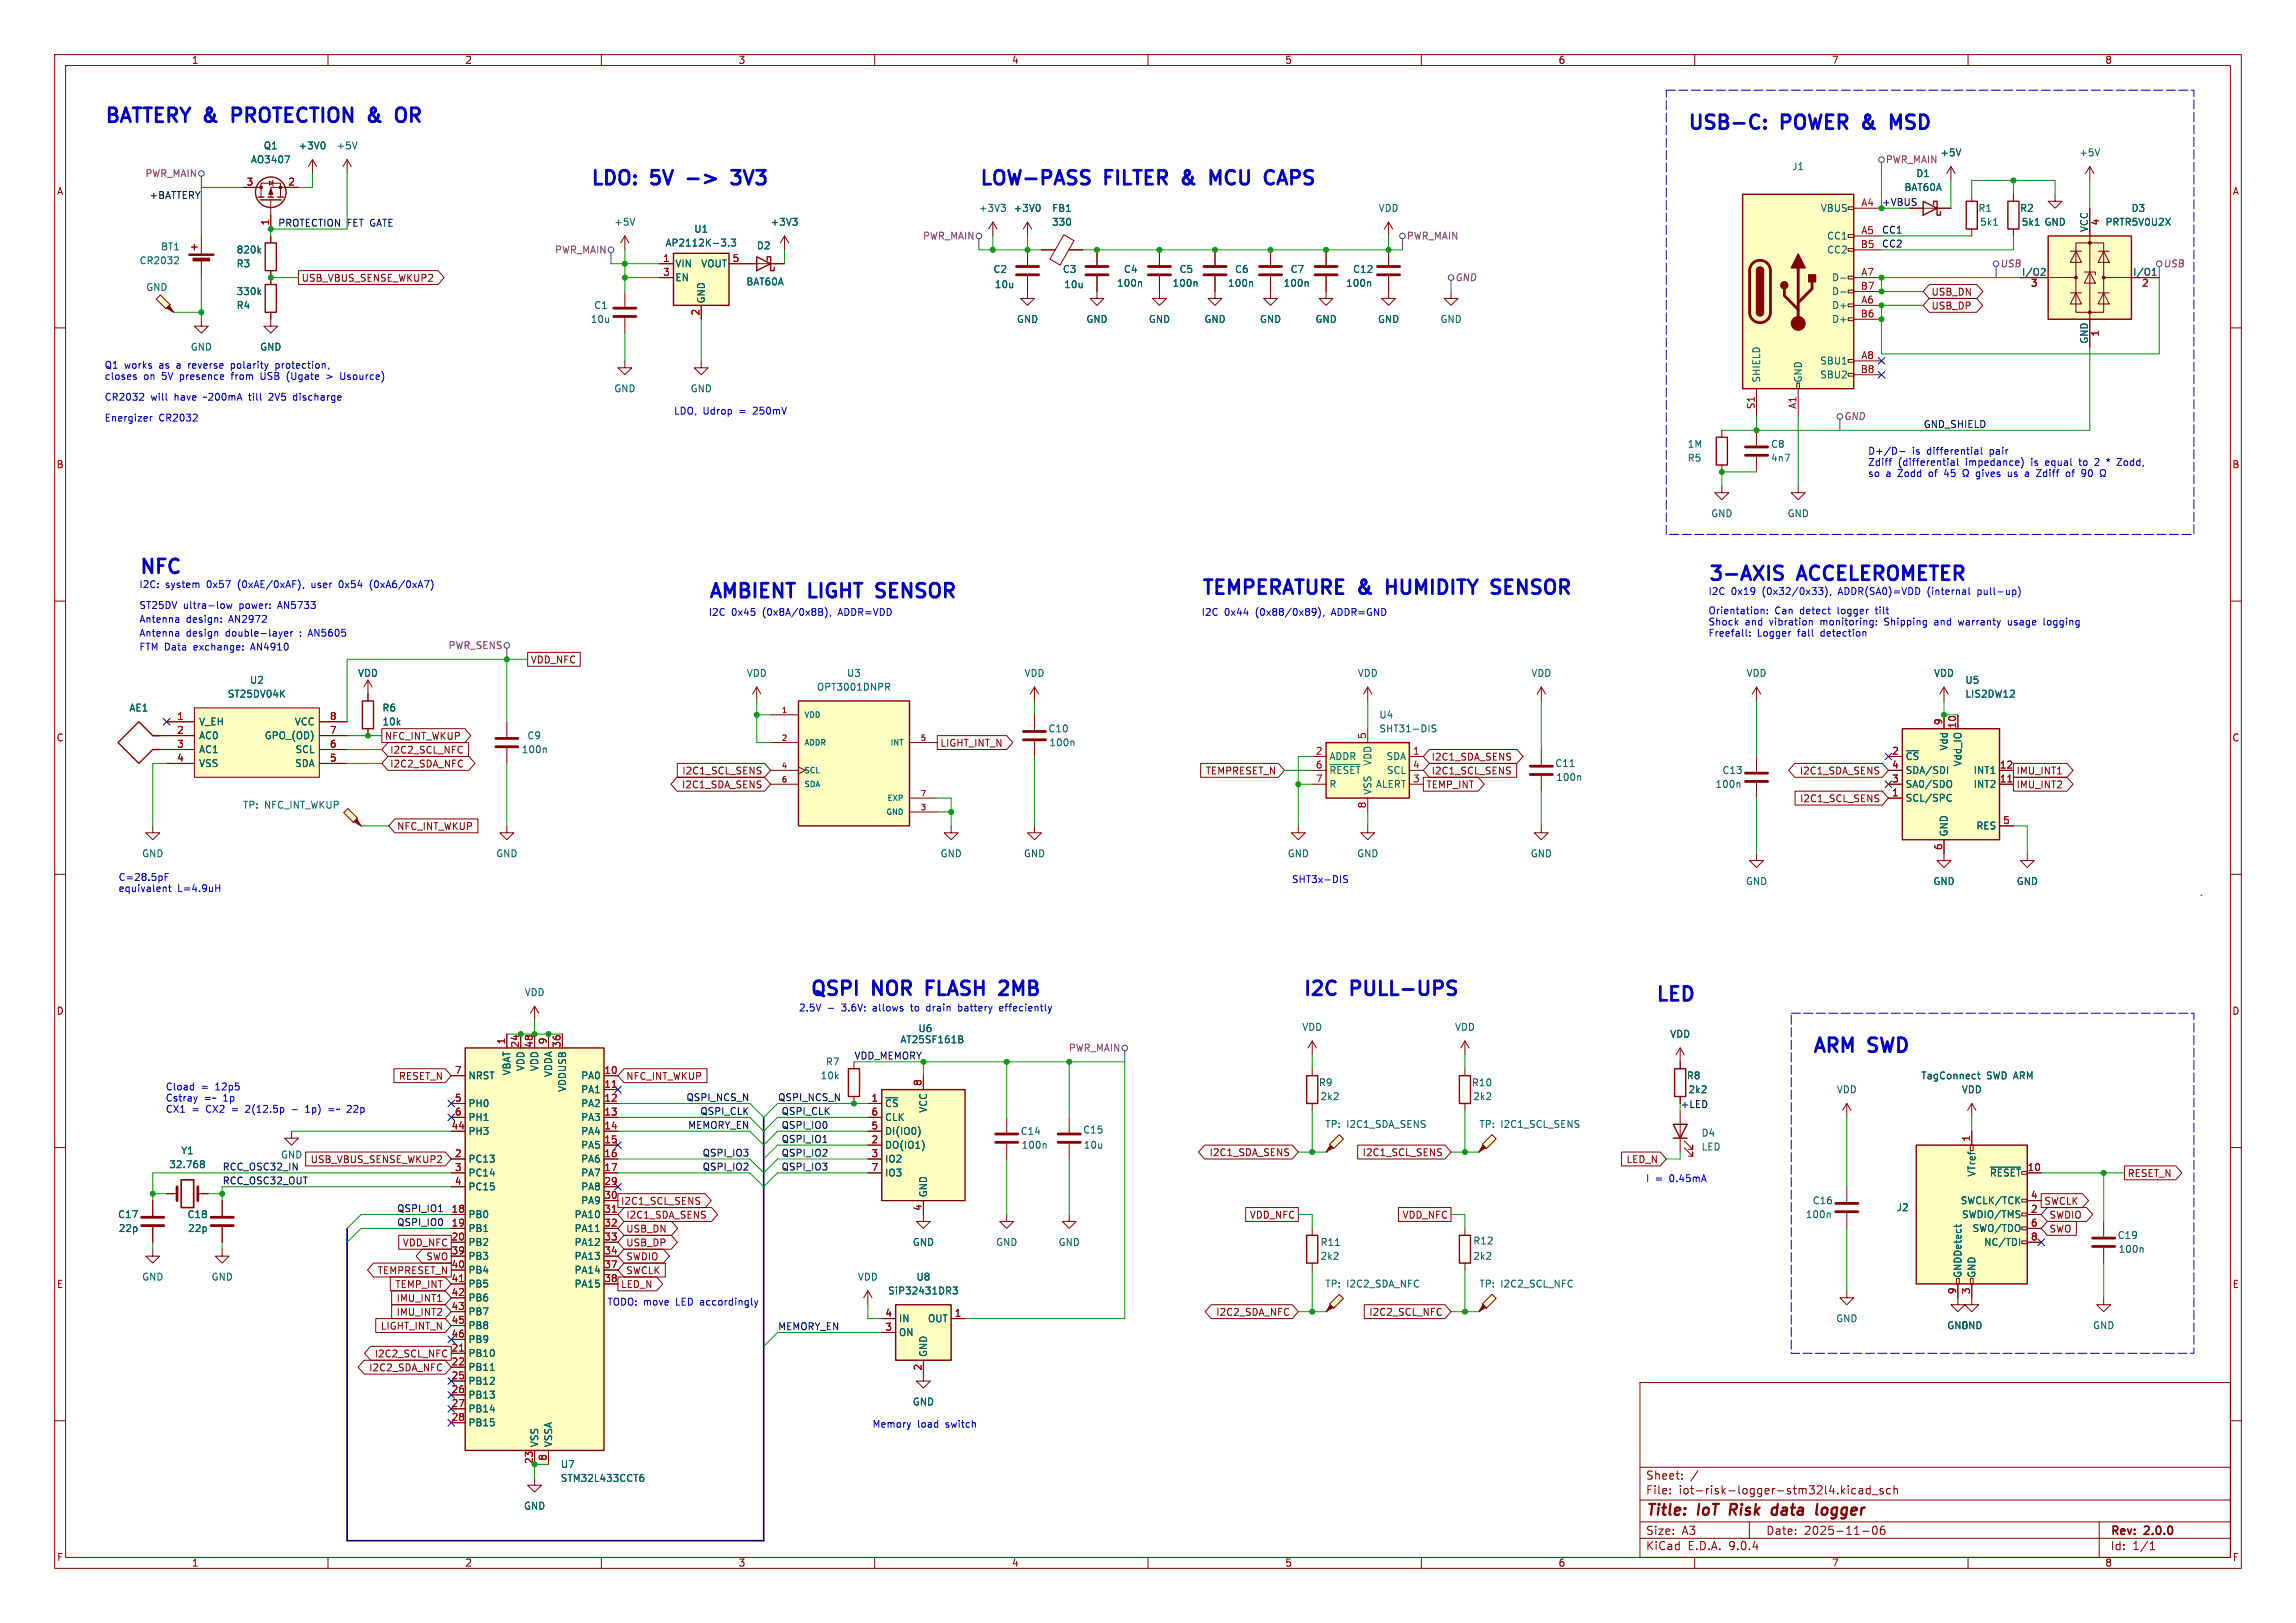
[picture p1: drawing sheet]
<svg xmlns="http://www.w3.org/2000/svg" width="420mm" height="297mm" viewBox="0 0 420 297" stroke-linecap="round" stroke-linejoin="round" font-family="sans-serif">
<defs><g id="words">
<g font-size="3.5" fill="#0000c2">
<text x="19" y="22.6">BATTERY &amp;</text>
<text x="43.7" y="22.6">PROTECTION</text>
<text x="69.6" y="22.6">&amp;</text>
<text x="75.7" y="22.6">OR</text>
<text x="308.6" y="23.9">USB-C:</text>
<text x="326.1" y="23.9">POWER</text>
<text x="342" y="23.9">&amp;</text>
<text x="348.1" y="23.9">MSD</text>
<text x="107.9" y="34">LDO:</text>
<text x="119.4" y="34">5V</text>
<text x="126.9" y="34">-&gt;</text>
<text x="136.2" y="34">3V3</text>
<text x="179.1" y="34">LOW-PASS</text>
<text x="202.3" y="34">FILTER</text>
<text x="217.5" y="34">&amp;</text>
<text x="223.6" y="34">MCU</text>
<text x="234.7" y="34">CAPS</text>
<text x="25.4" y="105.2">NFC</text>
<text x="312.4" y="106.4">3-AXIS</text>
<text x="329.2" y="106.4">ACCELEROMETER</text>
<text x="129.5" y="109.6">AMBIENT</text>
<text x="148.2" y="109.6">LIGHT</text>
<text x="161.6" y="109.6">SENSOR</text>
<text x="219.7" y="109">TEMPERATURE &amp;</text>
<text x="254.9" y="109">HUMIDITY</text>
<text x="275.1" y="109">SENSOR</text>
<text x="148.1" y="182.4">QSPI</text>
<text x="159.9" y="182.4">NOR</text>
<text x="170.7" y="182.4">FLASH</text>
<text x="185.1" y="182.4">2MB</text>
<text x="238.3" y="182.4">I2C</text>
<text x="247.4" y="182.4">PULL-UPS</text>
<text x="302.8" y="183.4">LED</text>
<text x="331.5" y="192.8">ARM</text>
<text x="342" y="192.8">SWD</text>
</g>
<g font-size="2.8" fill="#840000">
<text x="301" y="277.9">Title:</text>
<text x="310.6" y="277.9">IoT</text>
<text x="317.3" y="277.9">Risk</text>
<text x="325.8" y="277.9">data</text>
<text x="334.7" y="277.9">logger</text>
</g>
<g font-size="2.1" fill="#840000">
<text x="301" y="273.7">File:</text>
<text x="301" y="271">Sheet:</text>
<text x="307.1" y="273.7">iot-risk-logger-stm32l4.kicad_sch</text>
<text x="301" y="281.1">Size:</text>
<text x="307.6" y="281.1">A3</text>
<text x="323" y="281.1">Date:</text>
<text x="330" y="281.1">2025-11-06</text>
<text x="386" y="281.3">Rev:</text>
<text x="392.4" y="281.3">2.0.0</text>
<text x="301" y="283.9">KiCad</text>
<text x="308.7" y="283.9">E.D.A.</text>
<text x="316.3" y="283.9">9.0.4</text>
<text x="386" y="283.9">Id:</text>
<text x="390.1" y="283.9">1/1</text>
</g>
<g font-size="1.8" fill="#840000">
<text x="35" y="11.9">1</text>
<text x="85" y="11.9">2</text>
<text x="135" y="11.9">3</text>
<text x="185" y="11.9">4</text>
<text x="235" y="11.9">5</text>
<text x="285" y="11.9">6</text>
<text x="335" y="11.9">7</text>
<text x="385" y="11.9">8</text>
<text x="10.3" y="35.9">A</text>
<text x="408.3" y="35.9">A</text>
<text x="55.1" y="51.8">USB_VBUS_SENSE_WKUP2</text>
<text x="353.2" y="56.8">USB_DP</text>
<text x="353.2" y="54.3">USB_DN</text>
<text x="10.3" y="85.9">B</text>
<text x="408.2" y="85.9">B</text>
<text x="97" y="121.6">VDD_NFC</text>
<text x="10.3" y="135.9">C</text>
<text x="70.3" y="135.6">NFC_INT_WKUP</text>
<text x="171.9" y="136.8">LIGHT_INT_N</text>
<text x="408.2" y="135.9">C</text>
<text x="71.3" y="140.7">I2C2_SDA_NFC</text>
<text x="71.3" y="138.1">I2C2_SCL_NFC</text>
<text x="124.7" y="141.9">I2C1_SCL_SENS</text>
<text x="220.4" y="141.9">TEMPRESET_N</text>
<text x="261.8" y="139.4">I2C1_SDA_SENS</text>
<text x="261.8" y="141.9">I2C1_SCL_SENS</text>
<text x="329.1" y="141.9">I2C1_SDA_SENS</text>
<text x="368.8" y="141.9">IMU_INT1</text>
<text x="124.6" y="144.5">I2C1_SDA_SENS</text>
<text x="260.8" y="144.5">TEMP_INT</text>
<text x="329.2" y="147">I2C1_SCL_SENS</text>
<text x="368.8" y="144.5">IMU_INT2</text>
<text x="72.5" y="152.1">NFC_INT_WKUP</text>
<text x="10.3" y="185.9">D</text>
<text x="408.2" y="185.9">D</text>
<text x="72.9" y="197.8">RESET_N</text>
<text x="114.5" y="197.8">NFC_INT_WKUP</text>
<text x="56.7" y="213">USB_VBUS_SENSE_WKUP2</text>
<text x="221.2" y="211.8">I2C1_SDA_SENS</text>
<text x="249.2" y="211.8">I2C1_SCL_SENS</text>
<text x="297.4" y="213">LED_N</text>
<text x="389.1" y="215.6">RESET_N</text>
<text x="113.5" y="220.7">I2C1_SCL_SENS</text>
<text x="373.9" y="220.7">SWCLK</text>
<text x="114.5" y="225.7">USB_DN</text>
<text x="114.5" y="223.2">I2C1_SDA_SENS</text>
<text x="228.5" y="223.2">VDD_NFC</text>
<text x="256.5" y="223.2">VDD_NFC</text>
<text x="374.8" y="223.2">SWDIO</text>
<text x="374.8" y="225.7">SWO</text>
<text x="69" y="233.4">TEMPRESET_N</text>
<text x="73.6" y="228.3">VDD_NFC</text>
<text x="77.9" y="230.8">SWO</text>
<text x="114.5" y="233.4">SWCLK</text>
<text x="114.5" y="230.8">SWDIO</text>
<text x="114.5" y="228.3">USB_DP</text>
<text x="10.3" y="235.9">E</text>
<text x="72.2" y="235.9">TEMP_INT</text>
<text x="72.5" y="238.4">IMU_INT1</text>
<text x="113.5" y="235.9">LED_N</text>
<text x="408.3" y="235.9">E</text>
<text x="69.5" y="243.5">LIGHT_INT_N</text>
<text x="72.5" y="241">IMU_INT2</text>
<text x="222.4" y="241">I2C2_SDA_NFC</text>
<text x="250.4" y="241">I2C2_SCL_NFC</text>
<text x="67.4" y="251.1">I2C2_SDA_NFC</text>
<text x="68.4" y="248.6">I2C2_SCL_NFC</text>
<text x="10.3" y="285.9">F</text>
<text x="35" y="286.9">1</text>
<text x="85" y="286.9">2</text>
<text x="135" y="286.9">3</text>
<text x="185" y="286.9">4</text>
<text x="235" y="286.9">5</text>
<text x="285" y="286.9">6</text>
<text x="335" y="286.9">7</text>
<text x="385" y="286.9">8</text>
<text x="408.3" y="285.9">F</text>
</g>
<g font-size="1.8" fill="#006464">
<text x="48.2" y="27.5">Q1</text>
<text x="54.5" y="27.5">+3V0</text>
<text x="61.5" y="27.5">+5V</text>
<text x="354.8" y="28.8">+5V</text>
<text x="380.2" y="28.8">+5V</text>
<text x="45.8" y="30.1">AO3407</text>
<text x="327.7" y="31.3">J1</text>
<text x="348.3" y="35.2">BAT60A</text>
<text x="350.4" y="32.6">D1</text>
<text x="112.3" y="41.5">+5V</text>
<text x="140.9" y="41.5">+3V3</text>
<text x="179" y="39">+3V3</text>
<text x="185.3" y="39">+3V0</text>
<text x="192.3" y="41.5">330</text>
<text x="192.4" y="39">FB1</text>
<text x="252.1" y="39">VDD</text>
<text x="333" y="39">VBUS</text>
<text x="361.8" y="39">R1</text>
<text x="362.1" y="41.5">5k1</text>
<text x="369.4" y="39">R2</text>
<text x="369.7" y="41.5">5k1</text>
<text x="373.9" y="41.5">GND</text>
<text x="385" y="41.5">PRTR5V0U2X</text>
<text x="389.8" y="39">D3</text>
<text x="29.4" y="46">BT1</text>
<text x="43.2" y="46.6">820k</text>
<text x="121.6" y="45.3">AP2112K-3.3</text>
<text x="126.9" y="42.8">U1</text>
<text x="138.4" y="45.8">D2</text>
<text x="334.1" y="44">CC1</text>
<text x="334.1" y="46.6">CC2</text>
<text x="382" y="42.6" transform="rotate(-90 382 42.6)">VCC</text>
<text x="25.4" y="48.6">CR2032</text>
<text x="26.7" y="53.4">GND</text>
<text x="43.2" y="49.1">R3</text>
<text x="123.4" y="49.1">VIN</text>
<text x="123.4" y="51.7">EN</text>
<text x="128.2" y="49.1">VOUT</text>
<text x="136.4" y="52.4">BAT60A</text>
<text x="181.6" y="50.1">C2</text>
<text x="181.9" y="52.9">10u</text>
<text x="194.3" y="50.1">C3</text>
<text x="194.6" y="52.9">10u</text>
<text x="204.2" y="52.7">100n</text>
<text x="205.5" y="50.1">C4</text>
<text x="214.4" y="52.7">100n</text>
<text x="215.7" y="50.1">C5</text>
<text x="224.5" y="52.7">100n</text>
<text x="225.8" y="50.1">C6</text>
<text x="234.7" y="52.7">100n</text>
<text x="236" y="50.1">C7</text>
<text x="246.1" y="52.7">100n</text>
<text x="247.4" y="50.1">C12</text>
<text x="335" y="51.7">D-</text>
<text x="369.8" y="50.5">I/O2</text>
<text x="390.1" y="50.5">I/O1</text>
<text x="43.2" y="56.7">R4</text>
<text x="43.2" y="54.2">330k</text>
<text x="108" y="59.3">10u</text>
<text x="108.6" y="56.7">C1</text>
<text x="129.1" y="55.6" transform="rotate(-90 129.1 55.6)">GND</text>
<text x="185.9" y="59.3">GND</text>
<text x="198.6" y="59.3">GND</text>
<text x="210.1" y="59.3">GND</text>
<text x="220.2" y="59.3">GND</text>
<text x="230.4" y="59.3">GND</text>
<text x="240.5" y="59.3">GND</text>
<text x="252" y="59.3">GND</text>
<text x="263.4" y="59.3">GND</text>
<text x="335" y="54.2">D-</text>
<text x="335" y="56.7">D+</text>
<text x="335" y="59.3">D+</text>
<text x="34.8" y="64.4">GND</text>
<text x="47.5" y="64.4">GND</text>
<text x="382" y="63" transform="rotate(-90 382 63)">GND</text>
<text x="112.3" y="72">GND</text>
<text x="126.2" y="72">GND</text>
<text x="322.2" y="70.1" transform="rotate(-90 322.2 70.1)">SHIELD</text>
<text x="329.8" y="70.1" transform="rotate(-90 329.8 70.1)">GND</text>
<text x="332.9" y="66.9">SBU1</text>
<text x="332.9" y="69.4">SBU2</text>
<text x="308.6" y="82.1">1M</text>
<text x="323.9" y="82.1">C8</text>
<text x="308.6" y="84.7">R5</text>
<text x="323.9" y="84.7">4n7</text>
<text x="312.9" y="94.8">GND</text>
<text x="326.9" y="94.8">GND</text>
<text x="45.6" y="125.3">U2</text>
<text x="65.4" y="124.1">VDD</text>
<text x="136.5" y="124.1">VDD</text>
<text x="154.8" y="124.1">U3</text>
<text x="187.3" y="124.1">VDD</text>
<text x="248.3" y="124.1">VDD</text>
<text x="280" y="124.1">VDD</text>
<text x="319.4" y="124.1">VDD</text>
<text x="353.7" y="124.1">VDD</text>
<text x="359.4" y="125.3">U5</text>
<text x="23.6" y="130.4">AE1</text>
<text x="41.6" y="127.9">ST25DV04K</text>
<text x="69.9" y="130.4">R6</text>
<text x="149.3" y="126.6">OPT3001DNPR</text>
<text x="252.2" y="131.7">U4</text>
<text x="359.4" y="127.9">LIS2DW12</text>
<text x="36.3" y="132.9">V_EH</text>
<text x="36.3" y="135.5">AC0</text>
<text x="48.3" y="135.5">GPO_(OD)</text>
<text x="53.8" y="132.9">VCC</text>
<text x="69.9" y="132.9">10k</text>
<text x="96.4" y="135.5">C9</text>
<text x="191.7" y="134.2">C10</text>
<text x="191.9" y="136.8">100n</text>
<text x="252.2" y="134.2">SHT31-DIS</text>
<text x="356.5" y="137.4" transform="rotate(-90 356.5 137.4)">Vdd</text>
<text x="36.3" y="138">AC1</text>
<text x="36.3" y="140.6">VSS</text>
<text x="53.9" y="140.6">SDA</text>
<text x="53.9" y="138">SCL</text>
<text x="95.3" y="138">100n</text>
<text x="243.1" y="139.3">ADDR</text>
<text x="243.1" y="141.8">~{RESET}</text>
<text x="251.1" y="140.2" transform="rotate(-90 251.1 140.2)">VDD</text>
<text x="253.5" y="139.3">SDA</text>
<text x="253.6" y="141.8">SCL</text>
<text x="284.4" y="140.6">C11</text>
<text x="284.6" y="143.1">100n</text>
<text x="315" y="141.8">C13</text>
<text x="348.5" y="139.3">~{CS}</text>
<text x="348.5" y="141.8">SDA/SDI</text>
<text x="359" y="140.4" transform="rotate(-90 359 140.4)">Vdd_IO</text>
<text x="360.9" y="141.8">INT1</text>
<text x="44.4" y="148.2">TP:</text>
<text x="48.4" y="148.2">NFC_INT_WKUP</text>
<text x="243.1" y="144.4">R</text>
<text x="251.1" y="145.5" transform="rotate(-90 251.1 145.5)">VSS</text>
<text x="251.6" y="144.4">ALERT</text>
<text x="313.7" y="144.4">100n</text>
<text x="348.5" y="144.4">SA0/SDO</text>
<text x="348.5" y="146.9">SCL/SPC</text>
<text x="360.9" y="144.4">INT2</text>
<text x="356.5" y="153.2" transform="rotate(-90 356.5 153.2)">GND</text>
<text x="361.4" y="152">RES</text>
<text x="25.9" y="157.1">GND</text>
<text x="90.7" y="157.1">GND</text>
<text x="172" y="157.1">GND</text>
<text x="187.2" y="157.1">GND</text>
<text x="235.5" y="157.1">GND</text>
<text x="248.2" y="157.1">GND</text>
<text x="279.9" y="157.1">GND</text>
<text x="319.3" y="162.2">GND</text>
<text x="353.6" y="162.2">GND</text>
<text x="368.8" y="162.2">GND</text>
<text x="95.9" y="182.5">VDD</text>
<text x="164.6" y="191.1">AT25SF161B</text>
<text x="167.9" y="189.1">U6</text>
<text x="238.1" y="188.8">VDD</text>
<text x="266.1" y="188.8">VDD</text>
<text x="305.4" y="190.1">VDD</text>
<text x="85.6" y="197.7">NRST</text>
<text x="93.6" y="196.9" transform="rotate(-90 93.6 196.9)">VBAT</text>
<text x="96.1" y="196.1" transform="rotate(-90 96.1 196.1)">VDD</text>
<text x="98.7" y="196.1" transform="rotate(-90 98.7 196.1)">VDD</text>
<text x="101.2" y="197.2" transform="rotate(-90 101.2 197.2)">VDDA</text>
<text x="106.2" y="197.7">PA0</text>
<text x="150" y="197.7">10k</text>
<text x="151" y="195.2">R7</text>
<text x="308.5" y="197.7">R8</text>
<text x="351.3" y="197.7">TagConnect</text>
<text x="363.4" y="197.7">SWD ARM</text>
<text x="85.6" y="202.8">PH0</text>
<text x="103.7" y="199.9" transform="rotate(-90 103.7 199.9)">VDDUSB</text>
<text x="106.2" y="200.3">PA1</text>
<text x="106.2" y="202.8">PA2</text>
<text x="161.8" y="202.8">~{CS}</text>
<text x="169.8" y="203.7" transform="rotate(-90 169.8 203.7)">VCC</text>
<text x="241.1" y="199">R9</text>
<text x="241.4" y="201.5">2k2</text>
<text x="269.1" y="199">R10</text>
<text x="269.4" y="201.5">2k2</text>
<text x="308.8" y="200.3">2k2</text>
<text x="335.9" y="200.3">VDD</text>
<text x="358.8" y="200.3">VDD</text>
<text x="85.6" y="205.3">PH1</text>
<text x="85.6" y="207.9">PH3</text>
<text x="106.2" y="205.3">PA3</text>
<text x="106.2" y="207.9">PA4</text>
<text x="161.8" y="205.3">CLK</text>
<text x="161.8" y="207.9">DI(IO0)</text>
<text x="186.6" y="207.9">C14</text>
<text x="198" y="207.6">C15</text>
<text x="242.3" y="206.6">TP:</text>
<text x="246.3" y="206.6">I2C1_SDA_SENS</text>
<text x="270.5" y="206.6">TP:</text>
<text x="274.5" y="206.6">I2C1_SCL_SENS</text>
<text x="311.2" y="208.2">D4</text>
<text x="30.9" y="214">32.768</text>
<text x="33" y="211.4">Y1</text>
<text x="51.3" y="212.2">GND</text>
<text x="85.6" y="213">PC13</text>
<text x="85.6" y="215.5">PC14</text>
<text x="106.2" y="210.4">PA5</text>
<text x="106.2" y="213">PA6</text>
<text x="106.2" y="215.5">PA7</text>
<text x="161.8" y="210.4">DO(IO1)</text>
<text x="161.8" y="213">IO2</text>
<text x="161.8" y="215.5">IO3</text>
<text x="186.8" y="210.4">100n</text>
<text x="198.1" y="210.4">10u</text>
<text x="311.2" y="210.7">LED</text>
<text x="361.5" y="215.4" transform="rotate(-90 361.5 215.4)">VTref</text>
<text x="363.9" y="215.5">~{RESET}</text>
<text x="85.6" y="218">PC15</text>
<text x="106.2" y="218">PA8</text>
<text x="106.2" y="220.6">PA9</text>
<text x="169.8" y="219.2" transform="rotate(-90 169.8 219.2)">GND</text>
<text x="331.5" y="220.6">C16</text>
<text x="346.9" y="221.8">J2</text>
<text x="358.6" y="220.6">SWCLK/TCK</text>
<text x="21.5" y="223.1">C17</text>
<text x="21.6" y="225.7">22p</text>
<text x="34.2" y="223.1">C18</text>
<text x="34.3" y="225.7">22p</text>
<text x="85.6" y="223.1">PB0</text>
<text x="85.6" y="225.7">PB1</text>
<text x="105" y="223.1">PA10</text>
<text x="105" y="225.7">PA11</text>
<text x="269.4" y="227.9">R12</text>
<text x="330.2" y="223.1">100n</text>
<text x="358.8" y="223.1">SWDIO/TMS</text>
<text x="360.7" y="225.7">SWO/TDO</text>
<text x="387.3" y="226.9">C19</text>
<text x="85.6" y="228.2">PB2</text>
<text x="85.6" y="230.7">PB3</text>
<text x="85.6" y="233.3">PB4</text>
<text x="105" y="228.2">PA12</text>
<text x="105" y="230.7">PA13</text>
<text x="105" y="233.3">PA14</text>
<text x="166.9" y="228.2">GND</text>
<text x="182.1" y="228.2">GND</text>
<text x="193.5" y="228.2">GND</text>
<text x="241.4" y="230.7">2k2</text>
<text x="241.5" y="228.2">R11</text>
<text x="269.4" y="230.7">2k2</text>
<text x="359" y="233.9" transform="rotate(-90 359 233.9)">GNDDetect</text>
<text x="361.5" y="233.9" transform="rotate(-90 361.5 233.9)">GND</text>
<text x="362.8" y="228.2">NC/TDI</text>
<text x="387.4" y="229.5">100n</text>
<text x="25.9" y="234.5">GND</text>
<text x="38.6" y="234.5">GND</text>
<text x="85.6" y="235.8">PB5</text>
<text x="85.6" y="238.4">PB6</text>
<text x="105" y="235.8">PA15</text>
<text x="156.8" y="234.5">VDD</text>
<text x="162.4" y="237.1">SiP32431DR3</text>
<text x="167.5" y="234.5">U8</text>
<text x="242.3" y="235.8">TP:</text>
<text x="246.3" y="235.8">I2C2_SDA_NFC</text>
<text x="270.5" y="235.8">TP:</text>
<text x="274.5" y="235.8">I2C2_SCL_NFC</text>
<text x="85.6" y="240.9">PB7</text>
<text x="85.6" y="243.4">PB8</text>
<text x="85.6" y="246">PB9</text>
<text x="164.3" y="242.2">IN</text>
<text x="164.3" y="244.7">ON</text>
<text x="169.7" y="242.2">OUT</text>
<text x="335.8" y="242.2">GND</text>
<text x="356.1" y="243.4">GND</text>
<text x="358.6" y="243.4">GND</text>
<text x="382.8" y="243.4">GND</text>
<text x="85.6" y="248.5">PB10</text>
<text x="85.6" y="251.1">PB11</text>
<text x="169.8" y="248.4" transform="rotate(-90 169.8 248.4)">GND</text>
<text x="85.6" y="253.6">PB12</text>
<text x="85.6" y="256.1">PB13</text>
<text x="166.9" y="257.4">GND</text>
<text x="85.6" y="258.7">PB14</text>
<text x="85.6" y="261.2">PB15</text>
<text x="98.7" y="264.9" transform="rotate(-90 98.7 264.9)">VSS</text>
<text x="101.2" y="264.9" transform="rotate(-90 101.2 264.9)">VSSA</text>
<text x="102.5" y="268.8">U7</text>
<text x="102.5" y="271.4">STM32L433CCT6</text>
<text x="95.8" y="276.5">GND</text>
</g>
<g font-size="1.8" fill="#840084">
<text x="26.5" y="32.6">PWR_MAIN</text>
<text x="344.9" y="30.1">PWR_MAIN</text>
<text x="101.4" y="46.6">PWR_MAIN</text>
<text x="168.7" y="44">PWR_MAIN</text>
<text x="257.2" y="44">PWR_MAIN</text>
<text x="266.1" y="51.7">GND</text>
<text x="365.8" y="49.1">USB</text>
<text x="395.7" y="49.1">USB</text>
<text x="337.2" y="77.1">GND</text>
<text x="82" y="119">PWR_SENS</text>
<text x="195.4" y="192.6">PWR_MAIN</text>
</g>
<g font-size="1.8" fill="#a90000">
<text x="45" y="34">3</text>
<text x="52.6" y="34">2</text>
<text x="49.3" y="41.3" transform="rotate(-90 49.3 41.3)">1</text>
<text x="340.4" y="37.8">A4</text>
<text x="384.3" y="41.3" transform="rotate(-90 384.3 41.3)">4</text>
<text x="340.3" y="45.5">B5</text>
<text x="340.4" y="42.9">A5</text>
<text x="121.2" y="48">1</text>
<text x="121.2" y="50.5">3</text>
<text x="133.9" y="48">5</text>
<text x="340.3" y="53.1">B7</text>
<text x="340.4" y="50.5">A7</text>
<text x="371.4" y="52.8">3</text>
<text x="391.7" y="52.8">2</text>
<text x="128" y="57.9" transform="rotate(-90 128 57.9)">2</text>
<text x="340.3" y="58.2">B6</text>
<text x="340.4" y="55.6">A6</text>
<text x="340.4" y="65.8">A8</text>
<text x="384.3" y="61.7" transform="rotate(-90 384.3 61.7)">1</text>
<text x="340.3" y="68.3">B8</text>
<text x="321.1" y="75" transform="rotate(-90 321.1 75)">S1</text>
<text x="328.7" y="74.9" transform="rotate(-90 328.7 74.9)">A1</text>
<text x="32.3" y="131.8">1</text>
<text x="60.3" y="131.8">8</text>
<text x="32.3" y="134.4">2</text>
<text x="32.3" y="136.9">3</text>
<text x="60.3" y="134.4">7</text>
<text x="60.3" y="136.9">6</text>
<text x="249.9" y="135.3" transform="rotate(-90 249.9 135.3)">5</text>
<text x="355.3" y="132.8" transform="rotate(-90 355.3 132.8)">9</text>
<text x="357.9" y="133.4" transform="rotate(-90 357.9 133.4)">10</text>
<text x="32.3" y="139.4">4</text>
<text x="60.3" y="139.4">5</text>
<text x="240.6" y="138.2">2</text>
<text x="240.6" y="140.7">6</text>
<text x="240.6" y="143.3">7</text>
<text x="258.4" y="138.2">1</text>
<text x="258.4" y="140.7">4</text>
<text x="258.4" y="143.3">3</text>
<text x="346" y="138.2">2</text>
<text x="346" y="140.7">4</text>
<text x="346" y="143.3">3</text>
<text x="365.7" y="140.7">12</text>
<text x="365.7" y="143.3">11</text>
<text x="249.9" y="148" transform="rotate(-90 249.9 148)">8</text>
<text x="346" y="145.8">1</text>
<text x="355.3" y="155.6" transform="rotate(-90 355.3 155.6)">6</text>
<text x="366.3" y="150.9">5</text>
<text x="92.5" y="191.2" transform="rotate(-90 92.5 191.2)">1</text>
<text x="95" y="191.8" transform="rotate(-90 95 191.8)">24</text>
<text x="97.5" y="191.8" transform="rotate(-90 97.5 191.8)">48</text>
<text x="100.1" y="191.2" transform="rotate(-90 100.1 191.2)">9</text>
<text x="102.6" y="191.8" transform="rotate(-90 102.6 191.8)">36</text>
<text x="83.1" y="196.6">7</text>
<text x="110.4" y="196.6">10</text>
<text x="83.1" y="201.7">5</text>
<text x="110.4" y="199.1">11</text>
<text x="110.4" y="201.7">12</text>
<text x="159.3" y="201.7">1</text>
<text x="168.7" y="198.8" transform="rotate(-90 168.7 198.8)">8</text>
<text x="82.5" y="206.8">44</text>
<text x="83.1" y="204.2">6</text>
<text x="110.4" y="204.2">13</text>
<text x="110.4" y="206.8">14</text>
<text x="110.4" y="209.3">15</text>
<text x="159.3" y="204.2">6</text>
<text x="159.3" y="206.8">5</text>
<text x="159.3" y="209.3">2</text>
<text x="360.4" y="209" transform="rotate(-90 360.4 209)">1</text>
<text x="83.1" y="211.8">2</text>
<text x="83.1" y="214.4">3</text>
<text x="110.4" y="211.8">16</text>
<text x="110.4" y="214.4">17</text>
<text x="159.3" y="211.8">3</text>
<text x="159.3" y="214.4">7</text>
<text x="370.8" y="214.4">10</text>
<text x="82.5" y="222">18</text>
<text x="83.1" y="216.9">4</text>
<text x="110.4" y="216.9">29</text>
<text x="110.4" y="219.5">30</text>
<text x="110.4" y="222">31</text>
<text x="168.7" y="221.7" transform="rotate(-90 168.7 221.7)">4</text>
<text x="371.4" y="219.5">4</text>
<text x="371.4" y="222">2</text>
<text x="82.5" y="224.5">19</text>
<text x="82.5" y="227.1">20</text>
<text x="110.4" y="224.5">32</text>
<text x="110.4" y="227.1">33</text>
<text x="371.4" y="224.5">6</text>
<text x="371.4" y="227.1">8</text>
<text x="82.5" y="229.6">39</text>
<text x="82.5" y="232.2">40</text>
<text x="110.4" y="229.6">34</text>
<text x="110.4" y="232.2">37</text>
<text x="82.5" y="234.7">41</text>
<text x="82.5" y="237.2">42</text>
<text x="82.5" y="239.8">43</text>
<text x="110.4" y="234.7">38</text>
<text x="357.9" y="236.9" transform="rotate(-90 357.9 236.9)">9</text>
<text x="360.4" y="236.9" transform="rotate(-90 360.4 236.9)">3</text>
<text x="82.5" y="242.3">45</text>
<text x="82.5" y="244.9">46</text>
<text x="161.9" y="241">4</text>
<text x="161.9" y="243.6">3</text>
<text x="174.6" y="241">1</text>
<text x="82.5" y="247.4">21</text>
<text x="82.5" y="249.9">22</text>
<text x="168.7" y="250.9" transform="rotate(-90 168.7 250.9)">2</text>
<text x="82.5" y="252.5">25</text>
<text x="82.5" y="255">26</text>
<text x="82.5" y="257.6">27</text>
<text x="82.5" y="260.1">28</text>
<text x="97.5" y="268" transform="rotate(-90 97.5 268)">23</text>
<text x="100.1" y="267.4" transform="rotate(-90 100.1 267.4)">8</text>
</g>
<g font-size="1.8" fill="#0f0f0f">
<text x="27.3" y="36.5">+BATTERY</text>
<text x="50.8" y="41.6">PROTECTION FET GATE</text>
<text x="344.2" y="37.8">+VBUS</text>
<text x="344.2" y="42.8">CC1</text>
<text x="344.2" y="45.4">CC2</text>
<text x="351.8" y="78.4">GND_SHIELD</text>
<text x="125.5" y="201.6">QSPI_NCS_N</text>
<text x="142.2" y="201.6">QSPI_NCS_N</text>
<text x="125.8" y="206.7">MEMORY_EN</text>
<text x="128" y="204.1">QSPI_CLK</text>
<text x="142.9" y="204.1">QSPI_CLK</text>
<text x="142.9" y="209.2">QSPI_IO1</text>
<text x="142.9" y="206.7">QSPI_IO0</text>
<text x="40.6" y="214.3">RCC_OSC32_IN</text>
<text x="128.4" y="214.3">QSPI_IO2</text>
<text x="128.4" y="211.7">QSPI_IO3</text>
<text x="142.9" y="211.7">QSPI_IO2</text>
<text x="142.9" y="214.3">QSPI_IO3</text>
<text x="40.6" y="216.8">RCC_OSC32_OUT</text>
<text x="72.5" y="221.9">QSPI_IO1</text>
<text x="72.5" y="224.4">QSPI_IO0</text>
<text x="142.2" y="243.5">MEMORY_EN</text>
</g>
<g font-size="1.8" fill="#0000c2">
<text x="19" y="67.6">Q1</text>
<text x="19" y="69.6">closes</text>
<text x="22.8" y="67.6">works</text>
<text x="26.3" y="69.6">on</text>
<text x="29.3" y="67.6">as</text>
<text x="29.7" y="69.6">5V</text>
<text x="32.6" y="67.6">a</text>
<text x="33.2" y="69.6">presence</text>
<text x="34.9" y="67.6">reverse</text>
<text x="42.8" y="69.6">from</text>
<text x="42.9" y="67.6">polarity</text>
<text x="48.4" y="69.6">USB</text>
<text x="51.3" y="67.6">protection,</text>
<text x="53.3" y="69.6">(Ugate</text>
<text x="60.8" y="69.6">&gt;</text>
<text x="63.6" y="69.6">Usource)</text>
<text x="19" y="73.4">CR2032</text>
<text x="19" y="77.2">Energizer</text>
<text x="27.6" y="73.4">will</text>
<text x="29.1" y="77.2">CR2032</text>
<text x="32" y="73.4">have</text>
<text x="37.6" y="73.4">~200mA</text>
<text x="46" y="73.4">till</text>
<text x="49.9" y="73.4">2V5</text>
<text x="54.6" y="73.4">discharge</text>
<text x="123.2" y="76">LDO,</text>
<text x="128.6" y="76">Udrop</text>
<text x="135.3" y="76">=</text>
<text x="138.1" y="76">250mV</text>
<text x="341.6" y="83.3">D+/D-</text>
<text x="349.8" y="83.3">is</text>
<text x="352.6" y="83.3">differential</text>
<text x="364.3" y="83.3">pair</text>
<text x="341.6" y="85.3">Zdiff</text>
<text x="341.6" y="87.4">so</text>
<text x="345" y="87.4">a</text>
<text x="347.2" y="85.3">(differential</text>
<text x="347.3" y="87.4">Zodd</text>
<text x="353.1" y="87.4">of</text>
<text x="356.2" y="87.4">45</text>
<text x="359.7" y="85.3">impedance)</text>
<text x="362.4" y="87.4">gives</text>
<text x="368.4" y="87.4">us</text>
<text x="371.9" y="85.3">is</text>
<text x="374.1" y="87.4">Zdiff</text>
<text x="374.7" y="85.3">equal</text>
<text x="379.6" y="87.4">of</text>
<text x="381" y="85.3">to</text>
<text x="382.7" y="87.4">90</text>
<text x="384.1" y="85.3">2</text>
<text x="388.6" y="85.3">Zodd,</text>
<text x="25.4" y="107.7">I2C:</text>
<text x="30.3" y="107.7">system</text>
<text x="38" y="107.7">0x57</text>
<text x="43.8" y="107.7">(0xAE/0xAF),</text>
<text x="57.5" y="107.7">user</text>
<text x="62.7" y="107.7">0x54</text>
<text x="68.5" y="107.7">(0xA6/0xA7)</text>
<text x="25.4" y="111.5">ST25DV</text>
<text x="33.5" y="111.5">ultra-low</text>
<text x="43.9" y="111.5">power:</text>
<text x="51.2" y="111.5">AN5733</text>
<text x="129.5" y="112.8">I2C</text>
<text x="133.8" y="112.8">0x45</text>
<text x="139.6" y="112.8">(0x8A/0x8B),</text>
<text x="153.7" y="112.8">ADDR=VDD</text>
<text x="219.7" y="112.8">I2C</text>
<text x="224" y="112.8">0x44</text>
<text x="229.8" y="112.8">(0x88/0x89),</text>
<text x="243.9" y="112.8">ADDR=GND</text>
<text x="312.4" y="112.5">Orientation:</text>
<text x="312.4" y="109">I2C</text>
<text x="316.7" y="109">0x19</text>
<text x="322.5" y="109">(0x32/0x33),</text>
<text x="324.7" y="112.5">Can</text>
<text x="329.4" y="112.5">detect</text>
<text x="336.4" y="112.5">logger</text>
<text x="336.6" y="109">ADDR(SA0)=VDD</text>
<text x="343.6" y="112.5">tilt</text>
<text x="353.1" y="109">(internal</text>
<text x="362.4" y="109">pull-up)</text>
<text x="25.4" y="116.6">Antenna</text>
<text x="25.4" y="119.1">FTM Data</text>
<text x="25.4" y="114.1">Antenna</text>
<text x="34.1" y="116.6">design</text>
<text x="34.1" y="114.1">design:</text>
<text x="35.5" y="119.1">exchange:</text>
<text x="41.4" y="116.6">double-layer</text>
<text x="42" y="114.1">AN2972</text>
<text x="46.2" y="119.1">AN4910</text>
<text x="55.2" y="116.6">:</text>
<text x="56.9" y="116.6">AN5605</text>
<text x="312.4" y="114.5">Shock</text>
<text x="312.4" y="116.6">Freefall:</text>
<text x="319.2" y="114.5">and</text>
<text x="321.5" y="116.6">Logger</text>
<text x="323.8" y="114.5">vibration</text>
<text x="329" y="116.6">fall</text>
<text x="333.3" y="114.5">monitoring:</text>
<text x="333.3" y="116.6">detection</text>
<text x="345.2" y="114.5">Shipping</text>
<text x="354.6" y="114.5">and</text>
<text x="359.2" y="114.5">warranty</text>
<text x="368.4" y="114.5">usage</text>
<text x="375.1" y="114.5">logging</text>
<text x="236.2" y="161.7">SHT3x-DIS</text>
<text x="21.6" y="163.3">equivalent</text>
<text x="32.5" y="163.3">L=4.9uH</text>
<text x="146" y="185.2">2.5V</text>
<text x="154.1" y="185.2">3.6V:</text>
<text x="160" y="185.2">allows</text>
<text x="167.1" y="185.2">to</text>
<text x="170.2" y="185.2">drain</text>
<text x="176.2" y="185.2">battery</text>
<text x="183.9" y="185.2">effeciently</text>
<text x="30.2" y="199.6">Cload</text>
<text x="30.2" y="201.7">Cstray</text>
<text x="30.2" y="203.7">CX1</text>
<text x="35.1" y="203.7">=</text>
<text x="36.8" y="199.6">=</text>
<text x="37.3" y="201.7">=~</text>
<text x="37.8" y="203.7">CX2</text>
<text x="39.5" y="199.6">12p5</text>
<text x="41" y="201.7">1p</text>
<text x="42.7" y="203.7">=</text>
<text x="45.4" y="203.7">2(12.5p</text>
<text x="56.8" y="203.7">1p)</text>
<text x="61.2" y="203.7">=~</text>
<text x="64.8" y="203.7">22p</text>
<text x="301" y="216.4">I</text>
<text x="302.8" y="216.4">=</text>
<text x="305.5" y="216.4">0.45mA</text>
<text x="111" y="239.1">TODO: move</text>
<text x="123.8" y="239.1">LED accordingly</text>
<text x="159.5" y="261.5">Memory</text>
<text x="167.8" y="261.5">load</text>
<text x="173.1" y="261.5">switch</text>
</g>
<g font-size="1.8" fill="#009600">
<text x="156.2" y="194">VDD_MEMORY</text>
<text x="307.3" y="202.9">+LED</text>
</g>
<g font-size="1.4" fill="#a90000">
<text x="142.9" y="130.6">1</text>
<text x="142.9" y="135.6">2</text>
<text x="168.3" y="135.6">5</text>
<text x="142.9" y="140.7">4</text>
<text x="142.9" y="143.3">6</text>
<text x="168.3" y="145.8">7</text>
<text x="168.3" y="148.3">3</text>
</g>
<g font-size="1.4" fill="#006464">
<text x="147.1" y="131.5">VDD</text>
<text x="147.1" y="136.6">ADDR</text>
<text x="162.8" y="136.6">INT</text>
<text x="147.1" y="141.7">SCL</text>
<text x="147.1" y="144.2">SDA</text>
<text x="162" y="149.3">GND</text>
<text x="162.2" y="146.8">EXP</text>
</g>
</g></defs>
<g fill="none" stroke="#840000" stroke-width=".18">
<path d="M10 10h400v277h-400zM12 12h396v273h-396zM60 10v2M110 10v2M160 10v2M210 10v2M260 10v2M310 10v2M360 10v2M10 60h2M408 60h2M10 110h2"/>
<path d="M408 110h2M10 160h2M27.9 151.1v1.3h1.3l-1.3 1.3-1.2-1.3h1.2M281.9 151.1v1.3h-1.2l1.2 1.3 1.3-1.3h-1.3M408 160h2M268 190.5l-.8 1.3M268 190.5l.7 1.3M268 190.5v2.5M10 210h2M408 210h2M300 253h108v32h-108zM10 260h2"/>
<path d="M97.8 270.5v1.3h1.3l-1.3 1.2-1.3-1.2h1.3M300 278.5h108M300 274.5h108M300 268.5h108M305.5 273.2v.2M305.5 272.5v.1M307.7 270.5v.2M307.7 269.8v.1M310.6 269.1l-1.3 1.9M320 278.5v3M339.4 272.5l-.4-.1-.3 .3v.4l.2 .2h.5M340.1 272.5h.6v.9"/>
<path d="M340.7 272.7l-.5 .1a.29 .29 0 0 0-.2 .3 .29 .29 0 0 0 .2 .3l.5-.1M342.1 272.5l-.4-.1-.3 .3v.4l.1 .2h.6M342.1 271.9v1.5M342.4 273.5h1.2M342.7 279.4a.81 .81 0 0 0 .3 1.4l.2-.2 .2-.4-.2-.8M344.2 279.4a1.17 1.17 0 0 0-.1 1.3h.6l.1-.6-.3-.2h-.4l-.2 .2M344.4 279.3h.3M344.4 272.5l-.3-.1-.2 .2v.2l.5 .2v.3h-.5M345.8 272.5l-.4-.1-.3 .3v.4l.1 .2h.6M346.4 272.5l.3-.1 .3 .1 .1 .9M346.4 271.9v1.5M384 278.5v6.5"/>
<path d="M408 260h2M60 285v2M110 285v2M160 285v2M210 285v2M260 285v2M300 281.5h108M310 285v2M340.7 280.2h1.2M360 285v2M393.3 283.6h.9M393.3 282.5l.4-.4v1.5"/>
</g>
<path d="M316.6 275.2l-.2 2M324.3 276l.2-.1 .6 .1M325 277.1l-.6 .1M325.2 275.2l-.2 2M334 275.9a.62 .62 0 0 0-.7 .4v.7a.52 .52 0 0 0 .7 .1" fill="none" stroke="#840000" stroke-width=".4"/>
<path d="M85.1 191.8h25.4v73.6h-25.4z" fill="#ffffc2"/>
<path d="M85.1 191.8h25.4v73.6h-25.4z" fill="none" stroke="#840000" stroke-width=".25"/>
<g fill="none" stroke="#840000" stroke-width=".18">
<path d="M281.9 137.2v2.8M281.9 142v2.8M82.5 196.9h2.6M92.7 189.2v2.6M95.2 189.2v2.6M97.8 189.2v2.6M100.3 189.2v2.6M102.9 189.2v2.6M110.5 196.9h2.5M110.5 199.4h2.5M82.5 201.9h2.6M82.5 204.5h2.6"/>
<path d="M82.5 207h2.6M82.5 212.1h2.6M82.5 214.6h2.6M82.5 217.2h2.6M110.5 201.9h2.5M110.5 204.5h2.5M110.5 207h2.5M110.5 212.1h2.5M110.5 214.6h2.5M110.5 217.2h2.5M110.5 209.6h2.5M110.5 219.7h2.5"/>
<path d="M82.5 222.2h2.6M82.5 224.8h2.6M82.5 227.3h2.6M82.5 229.9h2.6M82.5 232.4h2.6M82.5 234.9h2.6M82.5 237.5h2.6M110.5 222.2h2.5M110.5 224.8h2.5M110.5 227.3h2.5M110.5 229.9h2.5M110.5 232.4h2.5"/>
<path d="M110.5 234.9h2.5M184.1 222.2v1.3h-1.2l1.2 1.3 1.3-1.3h-1.3M195.6 222.2v1.3h-1.3l1.3 1.3 1.2-1.3h-1.2M82.5 240h2.6M82.5 242.6h2.6M82.5 245.1h2.6M82.5 247.6h2.6M82.5 250.2h2.6M82.5 252.7h2.6M82.5 255.3h2.6M82.5 257.8h2.6M82.5 260.3h2.6"/>
<path d="M97.8 265.4v2.6M100.3 265.4v2.6"/>
</g>
<path d="M112 199h.7M84.1 234.5h.7M112 221.8h.7M84.1 247.2h.7" fill="none" stroke="#a90000" stroke-width=".18"/>
<path d="M287.2 140.3h.7M289 142l.1 .2v.6M108.9 225.4h.7M89.7 250.8h.7M117.3 270.3h.2l.3 .2-.1 .5-.4 .1M117.6 269.8l-.3 .1" fill="none" stroke="#006464" stroke-width=".18"/>
<path d="M279.9 140.2h4.1M279.9 141.7h4.1" fill="none" stroke="#840000" stroke-width=".51"/>
<path d="M163.8 238.8h10.2v10.1h-10.2z" fill="#ffffc2"/>
<path d="M163.8 238.8h10.2v10.1h-10.2z" fill="none" stroke="#840000" stroke-width=".25"/>
<path d="M184.1 204.5v2.8M184.1 209.3v2.8M195.6 204.5v2.8M195.6 209.3v2.8M158.7 236.2l-.7 1.3M158.7 236.2l.8 1.3M158.7 236.2v2.6M168.9 222.2v1.3h1.3l-1.3 1.3-1.3-1.3h1.3M161.3 241.3h2.5M161.3 243.8h2.5M168.9 248.9v3.8h1.3l-1.3 1.3-1.3-1.3h1.3M174 241.3h2.5" fill="none" stroke="#840000" stroke-width=".18"/>
<path d="M191.2 209.3l.2 .2v.6M174.3 235.5h.8l-.4 .5 .3 .1v.6l-.1 .1-.6-.1" fill="none" stroke="#006464" stroke-width=".18"/>
<path d="M182.1 207.5h4.1M182.1 209h4.1M193.5 207.5h4.1M193.5 209h4.1" fill="none" stroke="#840000" stroke-width=".51"/>
<path d="M161.3 199.4h15.2v20.3h-15.2z" fill="#ffffc2"/>
<path d="M161.3 199.4h15.2v20.3h-15.2z" fill="none" stroke="#840000" stroke-width=".25"/>
<path d="M168.9 196.9v2.5M158.7 201.9h2.6M158.7 204.5h2.6M158.7 207h2.6M158.7 209.6h2.6M158.7 212.1h2.6M158.7 214.6h2.6M168.9 219.7v2.5" fill="none" stroke="#840000" stroke-width=".18"/>
<path d="M175.4 189.6l.6 .1 .1 .2-.3 .3M175.4 190.2h.4M175.8 190.2l.3 .2v.3l-.7 .1M168 206.2a1.49 1.49 0 0 1 0 1.8M169 209.2v.9" fill="none" stroke="#006464" stroke-width=".18"/>
<path d="M35.6 129.5h22.8v12.7h-22.8z" fill="#ffffc2"/>
<g fill="none" stroke="#840000" stroke-width=".18">
<path d="M30.5 132.1h5.1M30.5 134.6h5.1M30.5 137.2h5.1M30.5 139.7h5.1M35.6 129.5h22.8v12.7h-22.8zM58.4 132.1h5.1M58.4 134.6h5.1M58.4 137.2h5.1M58.4 139.7h5.1M156.2 194.3v1.3M40.6 219.7v2.8M156.2 200.7v1.2"/>
<path d="M40.6 224.5v2.8"/>
</g>
<path d="M51.5 126.9l.6 .7M52.1 126.3l-.8 .7" fill="none" stroke="#006464" stroke-width=".18"/>
<path d="M155.2 195.6h2v5.1h-2z" fill="none" stroke="#840000" stroke-width=".25"/>
<path d="M38.6 222.8h4.1M38.6 224.3h4.1" fill="none" stroke="#840000" stroke-width=".51"/>
<path d="M62.9 148.7l.7-.7 1.8 1.7-.8 .8z" fill="#ffffc2"/>
<path d="M65.3 149.9l.7 1.2-1.2-.7z" fill="#840000" stroke="#840000" stroke-width=".18"/>
<g fill="none" stroke="#840000" stroke-width=".18">
<path d="M67.3 124.5l-.8 1.2M67.3 124.5l.8 1.2M67.3 124.5v3.8M67.3 133.4v1.2M92.7 132.1v2.8M92.7 136.9v2.8M62.9 148.7l.7-.7 1.8 1.7-.8 .8zM66 151.1h.1M92.7 151.1v1.3h-1.3l1.3 1.3 1.3-1.3h-1.3M97.8 184.2l-.8 1.2M97.8 184.2l.8 1.2M97.8 184.2v2.5"/>
<path d="M27.9 219.7v2.8M30.5 218.4h1.9M36.2 218.4h1.9M53.3 207v1.3h-1.2l1.2 1.3 1.3-1.3h-1.3M360.7 201.9l-.8 1.3M360.7 201.9l.7 1.3M360.7 201.9v2.6M27.9 228.6v1.3h1.3l-1.3 1.2-1.2-1.2h1.2M27.9 224.5v2.8M40.6 228.6v1.3h1.3l-1.3 1.2-1.2-1.2h1.2M358.1 237.5v1.3h1.3l-1.3 1.2-1.2-1.2h1.2M360.7 237.5v1.3h1.2l-1.2 1.2-1.3-1.2h1.3"/>
<path d="M384.8 237.5v1.3h1.3l-1.3 1.2-1.3-1.2h1.3"/>
</g>
<path d="M90.7 135.1h4M90.7 136.7h4M32.4 217.2v2.5M36.2 217.2v2.5M25.9 222.8h4.1M25.9 224.3h4.1" fill="none" stroke="#840000" stroke-width=".51"/>
<path d="M33.1 215.9h2.3v5.1h-2.3z" fill="none" stroke="#840000" stroke-width=".3"/>
<path d="M99.7 136.9l.2 .2v.6M36.8 212.9l.1 .1M36.8 212.5l.3-.1 .2 .1 .1 .2-.3 .3M36.9 213h.2M36.9 213h-.1M37.1 213l.3 .2-.1 .4-.2 .1-.3-.1" fill="none" stroke="#006464" stroke-width=".18"/>
<path d="M66.3 128.3h2v5.1h-2z" fill="none" stroke="#840000" stroke-width=".25"/>
<path d="M29.3 54l1.8 1.8-.7 .7-1.8-1.8z" fill="#ffffc2"/>
<g fill="#840000" stroke="#840000" stroke-width=".18">
<path d="M31 55.9l.7 1.3-1.2-.8z"/>
<path d="M34.5 46.5h4.6v.2h-4.6z"/>
<path d="M35.3 47.2h3.1v.6h-3.1z"/>
</g>
<g fill="none" stroke="#840000" stroke-width=".18">
<path d="M29.3 54l1.8 1.8-.7 .7-1.8-1.8zM31.7 57.2h.1M36.8 43.2v3.3M36.8 47.5v3.3M49.5 43.2v1.3M49.5 49.5v2.6M49.5 57.2v1.2M337.8 201.9l-.7 1.3M337.8 201.9l.8 1.3M337.8 201.9v2.6M337.8 236.2v1.3h-1.3l1.3 1.3 1.3-1.3h-1.3M384.8 223.5v2.8"/>
<path d="M384.8 228.3v2.8"/>
</g>
<path d="M35.1 45.2h1M35.6 44.7v1M48.5 52.1h2v5.1h-2zM48.5 44.5h2v5h-2z" fill="none" stroke="#840000" stroke-width=".25"/>
<path d="M32.4 47l.3 .2-.1 .3-.7 .8h.8M47.3 53.4l.4 .5M47.3 45.8l.4 .5M47.7 53.1l-.5 .5M47.7 45.5l-.5 .4M391.8 228.3l.2 .2v.7" fill="none" stroke="#006464" stroke-width=".18"/>
<path d="M382.8 226.6h4M382.8 228.1h4" fill="none" stroke="#840000" stroke-width=".51"/>
<path d="M350.5 209.6h20.3v25.3h-20.3z" fill="#ffffc2"/>
<path d="M350.5 209.6h20.3v25.3h-20.3z" fill="none" stroke="#840000" stroke-width=".25"/>
<g fill="none" stroke="#840000" stroke-width=".18">
<path d="M337.8 217.2v2.8M360.4 209.6h.5v1h-.5zM360.7 207v2.6M369.8 219.5h1v.5h-1zM370.8 214.6h2.6M370.8 219.7h2.6M337.8 222v2.8M357.9 233.9h.5v1h-.5zM358.1 234.9v2.6M360.4 233.9h.5v1h-.5zM360.7 234.9v2.6M369.8 222h1v.5h-1z"/>
<path d="M369.8 224.5h1v.5h-1zM369.8 227.1h1v.5h-1zM370.8 222.2h2.6M370.8 224.8h2.6M370.8 227.3h2.6"/>
</g>
<path d="M361.7 196.6h.5M361.9 196.2v1l.3 .2M364.1 213.6h5.5M334.6 222l.2 .2v.6M357.9 224.1v.5M358.7 224.1v.2M369.4 226.6v1.3" fill="none" stroke="#006464" stroke-width=".18"/>
<path d="M335.8 220.2h4.1M335.8 221.7h4.1" fill="none" stroke="#840000" stroke-width=".51"/>
<path d="M374.6 43.2h15.3v15.2h-15.3z" fill="#ffffc2"/>
<g fill="none" stroke="#840000" stroke-width=".25">
<path d="M47.2 36.1h1.1M47.6 36.6h3.8M49 36.1h1M50.8 36.1h1M374.6 43.2h15.3v15.2h-15.3z"/>
<circle cx="49.5" cy="35.2" r="2.79"/>
</g>
<g fill="none" stroke="#840000" stroke-width=".18">
<path d="M44.4 34.3h3.4M47.8 36.1v-2.6h3.5v2.6M49.3 33.1l.6 .4-.6 .4zM49.5 36.6v5.3M49.8 33l.1 .1v.8l.1 .1M54.6 34.3h-5.1v1.8M375.9 35.6v1.2h1.3l-1.3 1.3-1.3-1.3h1.3M382.3 30.5v2.5M382.3 38.1v25.4M382.3 30.5l-.8 1.3M382.3 30.5l.7 1.3M369.6 50.8h10.1"/>
<path d="M378.7 46h2M378.7 53.6h2M379.7 44.5h5.1v12.7h-5.1zM379.7 46l1 2h-2zM379.7 53.6l1 2h-2zM381.3 49.8h2v.5M382.3 49.8l1 2h-2zM383.8 46h2M383.8 53.6h2M384.8 46l1 2h-2zM384.8 53.6l1 2h-2zM384.8 50.8h10.2"/>
</g>
<g fill="#840000" stroke="#840000" stroke-width=".18">
<path d="M49.5 34.5l.4 1.1h-.8z"/>
<circle cx="384.8" cy="50.8" r=".25"/>
<circle cx="382.3" cy="44.4" r=".25"/>
<circle cx="382.3" cy="57.1" r=".25"/>
<circle cx="379.7" cy="50.8" r=".25"/>
<circle cx="47.8" cy="34.3" r=".25"/>
<circle cx="51.3" cy="34.3" r=".25"/>
</g>
<path d="M52.1 28.5h.9l-.6 1.3M384.1 27.2l-.4 1.3M373.6 49.1l.4 .1 .1 .3-.8 .9h.8M393.7 50.4h.7M393.7 49.5l.4-.4v1.3" fill="none" stroke="#006464" stroke-width=".18"/>
<path d="M318.8 35.6h20.3v35.5h-20.3z" fill="#ffffc2"/>
<g fill="none" stroke="#840000" stroke-width=".18">
<path d="M57.1 29.2l.8 1.3M57.1 29.2l-.7 1.3M57.1 29.2v2.6M63.5 29.2l-.8 1.3M63.5 29.2l.8 1.3M63.5 29.2v2.6M338.1 37.8h1v.6h-1zM339.1 38.1h5.1M36.8 58.4v1.3h-1.2l1.2 1.3 1.3-1.3h-1.3M49.5 58.4v1.3h-1.2l1.2 1.3 1.3-1.3h-1.3M232.4 50.5v4.1h-1.3l1.3 1.3 1.3-1.3h-1.3M232.4 45.7v2.8"/>
<path d="M242.6 53.3v1.3h-1.3l1.3 1.3 1.2-1.3h-1.2M338.1 42.9h1v.5h-1zM338.1 45.5h1v.5h-1zM338.1 50.5h1v.6h-1zM338.1 53.1h1v.5h-1zM338.1 55.6h1v.5h-1zM338.1 58.2h1v.5h-1zM339.1 43.2h5.1M339.1 45.7h5.1M339.1 50.8h5.1M339.1 53.3h5.1M339.1 55.9h5.1"/>
<path d="M339.1 58.4h5.1M315 78.7v1.3M321.3 71.1v5.1M321.3 78.7v2.8M328.7 70.1h.5v1h-.5zM328.9 71.1v5.1M338.1 65.8h1v.5h-1zM338.1 68.3h1v.5h-1zM339.1 66h5.1M339.1 68.6h5.1M315 88.9v1.3h1.2l-1.2 1.2-1.3-1.2h1.3M315 85.1v1.3"/>
<path d="M321.3 83.6v2.8M328.9 88.9v1.3h1.3l-1.3 1.2-1.2-1.2h1.2M138.4 125.7l-.7 1.3M138.4 125.7l.8 1.3M138.4 125.7v2.6"/>
</g>
<path d="M318.8 35.6h20.3v35.5h-20.3zM321.3 49.5a.64 .64 0 0 1 .6-.6 .64 .64 0 0 1 .7 .6M321.3 57.2a.64 .64 0 0 0 .6 .6 .64 .64 0 0 0 .7-.6M313.9 80h2.1v5.1h-2.1z" fill="none" stroke="#840000" stroke-width=".25"/>
<path d="M230.4 48.8h4M230.4 50.3h4M320.6 48.2a1.91 1.91 0 0 1 2.1-.4 1.91 1.91 0 0 1 1.1 1.7v7.7a1.91 1.91 0 0 1-1.9 1.8 1.91 1.91 0 0 1-1.9-1.8v-7.8l.2-.7zM326.4 52.8v1.3l2.5 2.5M328.9 49v10.2M331.5 51.6v1.2l-2.6 2.6M319.3 81.8h4M319.3 83.3h4" fill="none" stroke="#840000" stroke-width=".51"/>
<g fill="#840000" stroke="#840000" stroke-width=".25">
<path d="M321.3 49.5h1.3v7.7h-1.3z"/>
<path d="M321.5 49.1a.64 .64 0 0 1 .7-.2 .64 .64 0 0 1 .4 .6h-1.3z"/>
<path d="M321.3 57.2h1.3a.64 .64 0 0 1-.7 .6 .64 .64 0 0 1-.6-.6z"/>
<path d="M328.9 46.5l1.3 2.5h-2.5z"/>
<path d="M330.8 50.3h1.3v1.3h-1.3z"/>
<circle cx="326.4" cy="52.2" r=".63"/>
</g>
<circle cx="328.9" cy="59.2" r="1.27" fill="#840000" stroke="#840000" stroke-width=".18"/>
<path d="M59.1 26a.79 .79 0 0 1 0 1.2M65.3 26l-.4 1.2M228.9 51.5l.2 .2v.7M336.7 50.9h1M336.7 53.4h1" fill="none" stroke="#006464" stroke-width=".18"/>
<path d="M146 128.3h20.4v22.8h-20.4z" fill="#ffffc2"/>
<path d="M29.2 134.6h-1.3l-2.5-2.5-3.8 3.8 3.8 3.8 2.5-2.5h1.3M146 128.3h20.4v22.8h-20.4zM239 196.9h2v5h-2zM267 196.9h2v5h-2zM239 226.1h2v5h-2zM267 226.1h2v5h-2z" fill="none" stroke="#840000" stroke-width=".25"/>
<g fill="none" stroke="#840000" stroke-width=".18">
<path d="M200.7 50.5v4.1h-1.3l1.3 1.3 1.2-1.3h-1.2M200.7 45.7v2.8M212.1 50.5v4.1h-1.3l1.3 1.3 1.3-1.3h-1.3M212.1 45.7v2.8M222.2 50.5v4.1h-1.2l1.2 1.3 1.3-1.3h-1.3M222.2 45.7v2.8M242.6 45.7v2.8M242.6 50.5v2.8M254 50.5v4.1h-1.3l1.3 1.3 1.3-1.3h-1.3M254 40.6v2.6M254 45.7v2.8M254 40.6l-.8 1.3"/>
<path d="M254 40.6l.8 1.3M27.9 137.2h2.6M27.9 134.6h2.6M141 130.8h5M141 135.9h5M166.4 135.9h5M141 141h5M141 143.5h5M146 140.3l1.3 .7-1.3 .6M166.4 146.1h5M166.4 148.6h5M174 151.1v1.3h-1.3l1.3 1.3 1.3-1.3h-1.3"/>
<path d="M189.2 151.1v1.3h-1.2l1.2 1.3 1.3-1.3h-1.3M240 190.5v2.5M240 195.6v1.3M240 190.5l-.7 1.3M240 190.5l.8 1.3M268 195.6v1.3M240 201.9v1.3M268 201.9v1.3M240 224.8v1.3M240 231.1v1.3M268 224.8v1.3M268 231.1v1.3"/>
</g>
<path d="M208.6 51.5l.2 .2v.7M218.8 51.5l.2 .2v.7M239.1 51.5l.2 .2v.7M250.5 51.5l.2 .2v.7M162 125h.5l.2 .3-.1 .3-.6 .1M162.3 125.7l.4 .6M244.3 227.9h.7" fill="none" stroke="#006464" stroke-width=".18"/>
<path d="M198.6 48.8h4.1M198.6 50.3h4.1M210.1 48.8h4M210.1 50.3h4M220.2 48.8h4.1M220.2 50.3h4.1M240.5 48.8h4.1M240.5 50.3h4.1M252 48.8h4M252 50.3h4" fill="none" stroke="#840000" stroke-width=".51"/>
<path d="M271.1 238.6l1.8-1.7 .8 .7-1.8 1.8z" fill="#ffffc2"/>
<path d="M271.3 238.8l.5 .5-1.3 .7z" fill="#840000" stroke="#840000" stroke-width=".18"/>
<path d="M189.2 130.8v2.8M189.2 135.6v2.8M271.1 238.6l1.8-1.7 .8 .7-1.8 1.8zM270.5 240h.1" fill="none" stroke="#840000" stroke-width=".18"/>
<path d="M187.2 133.9h4.1M187.2 135.4h4.1" fill="none" stroke="#840000" stroke-width=".51"/>
<path d="M196.3 135.6l.1 .2v.7" fill="none" stroke="#006464" stroke-width=".18"/>
<path d="M271.1 209.4l1.8-1.8 .8 .8-1.8 1.8z" fill="#ffffc2"/>
<path d="M271.3 209.6l.5 .5-1.3 .7z" fill="#840000" stroke="#840000" stroke-width=".18"/>
<path d="M270.5 210.8h.1M271.1 209.4l1.8-1.8 .8 .8-1.8 1.8z" fill="none" stroke="#840000" stroke-width=".18"/>
<path d="M243.2 209.4l1.8-1.8 .7 .8-1.7 1.8z" fill="#ffffc2"/>
<path d="M243.3 209.6l.5 .5-1.2 .7z" fill="#840000" stroke="#840000" stroke-width=".18"/>
<path d="M189.2 125.7l-.7 1.3M189.2 125.7l.8 1.3M189.2 125.7v2.6M242.6 210.8h.1M243.2 209.4l1.8-1.8 .7 .8-1.7 1.8z" fill="none" stroke="#840000" stroke-width=".18"/>
<path d="M243.2 238.6l1.8-1.7 .7 .7-1.7 1.8z" fill="#ffffc2"/>
<path d="M243.3 238.8l.5 .5-1.2 .7z" fill="#840000" stroke="#840000" stroke-width=".18"/>
<path d="M307.3 191.8v3.8M307.3 191.8l-.7 1.2M307.3 191.8l.8 1.2M307.3 200.7v1.2M243.2 238.6l1.8-1.7 .7 .7-1.7 1.8zM242.6 240h.1" fill="none" stroke="#840000" stroke-width=".18"/>
<path d="M306.3 195.6h2.1v5.1h-2.1z" fill="none" stroke="#840000" stroke-width=".25"/>
<path d="M348 133.4h17.8v20.3h-17.8z" fill="#ffffc2"/>
<path d="M348 133.4h17.8v20.3h-17.8z" fill="none" stroke="#840000" stroke-width=".25"/>
<g fill="none" stroke="#840000" stroke-width=".18">
<path d="M114.3 43.2v2.5M114.3 53.3v2.8M114.3 58.2v2.8M114.3 43.2l-.8 1.3M114.3 43.2l.8 1.3M143.5 43.2l-.8 1.3M143.5 43.2l.8 1.3M143.5 43.2v2.5M114.3 66v1.3h1.3l-1.3 1.3-1.3-1.3h1.3M128.3 66v1.3h1.2l-1.2 1.3-1.3-1.3h1.3M321.3 125.7v2.6M321.3 138.4v2.8"/>
<path d="M321.3 125.7l-.8 1.3M321.3 125.7l.8 1.3M345.4 138.4h2.6M355.6 125.7v2.6M355.6 130.8v2.6M355.6 125.7l-.8 1.3M355.6 125.7l.8 1.3M358.1 130.8v2.6M321.3 156.2v1.3h1.3l-1.3 1.3-1.3-1.3h1.3M321.3 143.3v2.8M345.4 141h2.6M345.4 143.5h2.6"/>
<path d="M345.4 146.1h2.6M355.6 153.7v2.5M365.8 141h2.5M365.8 143.5h2.5M365.8 151.1h2.5"/>
</g>
<path d="M116.1 39.9l-.4 1.3M145 39.9h.8l-.4 .5M145.6 40.4l.2 .3v.3l-.2 .2M318.1 143.2l.2 .2v.7M356.3 140.3v1.2M356.6 145.4l.3 .1M356.7 142.8l.1 .1a.81 .81 0 0 1-.1 1.2M356.9 146.5l-.3 .1" fill="none" stroke="#006464" stroke-width=".18"/>
<path d="M367.3 143.1h.7" fill="none" stroke="#a90000" stroke-width=".18"/>
<path d="M112.3 56.4h4M112.3 57.9h4M319.3 141.5h4M319.3 143h4" fill="none" stroke="#840000" stroke-width=".51"/>
<path d="M123.2 46.4h10.1v9.5h-10.1z" fill="#ffffc2"/>
<path d="M351.8 36.8l2.5 1.3-2.5 1.3zM353.7 37.5v-.7h.6v2.6h.7v-.7M359.7 36.8h2v5.1h-2zM367.3 36.8h2v5.1h-2zM123.2 46.4h10.1v9.5h-10.1zM138.4 47l2.6 1.3-2.6 1.2zM140.3 47.6v-.6h.7v2.5h.6v-.6M306.1 205.7h2.5l-1.3 2.6zM306.1 208.3h2.5" fill="none" stroke="#840000" stroke-width=".25"/>
<g fill="none" stroke="#840000" stroke-width=".18">
<path d="M349.2 38.1h7.7M356.9 30.5l-.8 1.3M356.9 30.5l.7 1.3M356.9 30.5v2.5M360.7 35.6v1.2M368.3 35.6v1.2M120.6 48.3h2.6M120.6 50.8h2.6M128.3 55.9v2.5M133.3 48.3h10.2M181.6 40.6l-.8 1.3M181.6 40.6l.8 1.3"/>
<path d="M181.6 40.6v2.6M188 50.5v4.1h-1.3l1.3 1.3 1.2-1.3h-1.2M188 40.6l.7 1.3M188 40.6l-.8 1.3M188 40.6v2.6M188 45.7v2.8M190.5 45.7h2.5M194.6 43l1.9 1-2.6 4.5-1.9-1.1zM195.5 45.7h2.6M265.4 53.3v1.3h-1.2l1.2 1.3 1.3-1.3h-1.3M360.7 41.9v1.3M368.3 41.9v1.3"/>
<path d="M355.6 156.2v1.3h1.3l-1.3 1.3-1.3-1.3h1.3M370.8 156.2v1.3h1.3l-1.3 1.3-1.2-1.3h1.2M307.3 203.2v7.6M308.1 210.1l1.5 1.5v-.8v.8h-.7M308.1 208.8l1.5 1.5v-.7v.7h-.7"/>
</g>
<path d="M183.1 37.4h.8l-.4 .5M183.7 37.9l.2 .2v.3l-.2 .3M190 37.4a.79 .79 0 0 1 0 1.3M358.7 27.2l-.4 1.3M132 43.8h.7l-.4 .4M132.7 44.4v.5M133.3 44.9v.1M133.8 43.8h.8l-.5 .4 .4 .2v.5l-.2 .1-.5-.1M364.7 41.2h.7M372.3 41.2h.7" fill="none" stroke="#006464" stroke-width=".18"/>
<path d="M185.9 48.8h4.1M185.9 50.3h4.1" fill="none" stroke="#840000" stroke-width=".51"/>
<path d="M242.6 135.9h15.2v10.2h-15.2z" fill="#ffffc2"/>
<path d="M242.6 135.9h15.2v10.2h-15.2z" fill="none" stroke="#840000" stroke-width=".25"/>
<g fill="none" stroke="#840000" stroke-width=".18">
<path d="M44.4 34.3h2.6M49.5 39.4v2.5M52.1 34.3h2.5M349.2 38.1h2.6M354.3 38.1h2.6M368.3 35.6v1.2M382.3 38.1v5.1M49.5 43.2v1.3M49.5 49.5v2.6M49.5 57.2v1.2M54.6 49.5h25.5l1.1 1.3-1.1 1.3h-25.5zM120.6 48.3h2.6"/>
<path d="M120.6 50.8h2.6M128.3 55.9v2.5M133.3 48.3h5.1M141 48.3h2.5M188 45.7v2.8M188 50.5v2.8M190.5 45.7h2.5M195.6 45.7h2.5M200.7 45.7v2.8M200.7 50.5v2.8M212.1 45.7v2.8M212.1 50.5v2.8"/>
<path d="M222.2 45.7v2.8M222.2 50.5v2.8M232.4 45.7v2.8M232.4 50.5v2.8M242.6 45.7v2.8M242.6 50.5v2.8M254 45.7v2.8M254 50.5v2.8M352.9 54.6h8.7l1.1 1.3-1.1 1.3h-8.7l-1.1-1.3zM352.9 52.1h8.7l1.1 1.2-1.1 1.3h-8.7l-1.1-1.3zM368.3 41.9v1.3M369.6 50.8h5"/>
<path d="M382.3 58.4v5.1M389.9 50.8h5.1M96.5 119.4h9.6v2.5h-9.6zM27.9 137.2h7.7M27.9 134.6h7.7M30.5 132.1h5.1M30.5 139.7h5.1M58.4 137.2h5.1M58.4 134.6h5.1M58.4 132.1h5.1M58.4 139.7h5.1M67.3 127v1.3"/>
<path d="M67.3 133.4v1.2M69.8 133.3h15.2l1.1 1.3-1.1 1.3h-15.2zM71 138.4h14.8l1.1 1.3-1.1 1.3h-14.8l-1.2-1.3zM71 135.9h14.7v2.5h-14.7l-1.2-1.2zM123.9 139.7h16l1.1 1.3-1.1 1.2h-16zM171.4 134.6h12.8l1.1 1.3-1.1 1.3h-12.8zM219.6 139.7h14.2l1.1 1.3-1.1 1.2h-14.2zM240 138.4h2.6M250.2 125.7v2.6M250.2 133.4v2.5M250.2 125.7l-.8 1.3M250.2 125.7l.8 1.3"/>
<path d="M257.8 138.4h2.5M261.5 137.2h16l1.1 1.2-1.1 1.3h-16l-1.2-1.3zM261.5 139.7h15.9v2.5h-15.9l-1.2-1.2zM281.9 125.7l-.7 1.3M281.9 125.7l.8 1.3M281.9 125.7v2.6M328.3 139.7h16l1.1 1.3-1.1 1.2h-16l-1.1-1.2zM345.4 138.4h2.6M355.6 130.8v2.6M358.1 130.8v2.6M368.3 139.7h9.8l1.1 1.3-1.1 1.2h-9.8zM72.2 149.9h15.2v2.5h-15.2l-1.1-1.3z"/>
<path d="M123.8 142.2h16.1l1.1 1.3-1.1 1.3h-16.1l-1.1-1.3zM139 140.4h.2M139.1 141.2v.3M237.5 151.1v1.3h1.3l-1.3 1.3-1.3-1.3h1.3M240 141h2.6M240 143.5h2.6M250.2 151.1v1.3h1.3l-1.3 1.3-1.3-1.3h1.3M250.2 146.1v2.5M257.8 141h2.5M257.8 143.5h2.5M260.3 142.2h10.1l1.1 1.3-1.1 1.3h-10.1zM328.4 144.8h15.9l1.1 1.3-1.1 1.2h-15.9z"/>
<path d="M343.5 145.5h.2M343.6 146.2v.4M345.4 141h2.6M345.4 143.5h2.6M345.4 146.1h2.6M355.6 153.7v2.5M365.8 141h2.5M365.8 143.5h2.5M365.8 151.1h2.5M368.3 142.2h9.8l1.1 1.3-1.1 1.3h-9.8zM72.1 195.6h9.3l1.1 1.3-1.1 1.2h-9.3zM82.5 196.9h2.6"/>
<path d="M92.7 189.2v2.6M95.2 189.2v2.6M97.8 189.2v2.6M100.3 189.2v2.6M102.9 189.2v2.6M110.5 196.9h2.5M110.5 199.4h2.5M114.1 195.6h15.2v2.5h-15.2l-1.1-1.2zM168.9 196.9v2.5M307.3 194.3v1.3M27.9 219.7v2.8M30.5 218.4h1.2"/>
<path d="M36.8 218.4h1.3M40.6 219.7v2.8M55.9 210.8h25.5l1.1 1.3-1.1 1.3h-25.5zM82.5 214.6h2.6M82.5 201.9h2.6M82.5 204.5h2.6M82.5 207h2.6M82.5 212.1h2.6M82.5 217.2h2.6M110.5 214.6h2.5M110.5 219.7h2.5M110.5 201.9h2.5"/>
<path d="M110.5 204.5h2.5M110.5 207h2.5M110.5 209.6h2.5M110.5 212.1h2.5M110.5 217.2h2.5M113 218.4h16l1.1 1.3-1.1 1.3h-16zM158.7 214.6h2.6M158.7 201.9h2.6M158.7 204.5h2.6M158.7 207h2.6M158.7 209.6h2.6M158.7 212.1h2.6"/>
<path d="M168.9 219.7v2.5M220.3 209.5h16.1l1.1 1.3-1.1 1.3h-16.1l-1.1-1.3zM248.3 209.5h16l1.1 1.3-1.1 1.3h-16zM263.5 210.2l.2 .1M263.6 211v.4M296.6 210.8h7.1l1.1 1.3-1.1 1.3h-7.1zM307.3 200.7v1.2M360.7 207v2.6M370.8 214.6h2.6M370.8 219.7h2.6M373.4 218.4h7.5l1.2 1.3-1.2 1.3h-7.5zM388.6 213.4h9.4l1.1 1.2-1.1 1.3h-9.4z"/>
<path d="M27.9 224.5v2.8M40.6 224.5v2.8M68.3 231.1h14.2v2.6h-14.2l-1.1-1.3zM71.4 233.7h10l1.1 1.2-1.1 1.3h-10zM71.6 236.2h9.8l1.1 1.3-1.1 1.3h-9.8zM71.6 238.8h9.8l1.1 1.2-1.1 1.3h-9.8zM72.9 226.1h9.6v2.5h-9.6zM77.2 228.6h5.3v2.5h-5.3l-1.1-1.2zM82.5 222.2h2.6M82.5 224.8h2.6M82.5 227.3h2.6M82.5 229.9h2.6"/>
<path d="M82.5 232.4h2.6M82.5 234.9h2.6M82.5 237.5h2.6M110.5 222.2h2.5M110.5 224.8h2.5M110.5 227.3h2.5M110.5 229.9h2.5M110.5 232.4h2.5M110.5 234.9h2.5M113 233.7h7.1l1.1 1.2-1.1 1.3h-7.1zM114.1 231.1h7.6v2.6h-7.6l-1.1-1.3zM114.1 228.6h7.2l1.2 1.3-1.2 1.2h-7.2l-1.1-1.2z"/>
<path d="M114.1 223.5h8.8l1.1 1.3-1.1 1.3h-8.8l-1.1-1.3zM114.1 221h16.1l1.1 1.2-1.1 1.3h-16.1l-1.1-1.3zM114.1 226.1h8.7l1.1 1.2-1.1 1.3h-8.7l-1.1-1.3zM221.6 238.8h14.8l1.1 1.2-1.1 1.3h-14.8l-1.2-1.3zM227.9 221h9.6v2.5h-9.6zM249.6 238.8h14.7l1.1 1.2-1.1 1.3h-14.7zM255.8 221h9.6v2.5h-9.6zM358.1 234.9v2.6M360.7 234.9v2.6M370.8 222.2h2.6M370.8 224.8h2.6M370.8 227.3h2.6"/>
<path d="M374.5 221h7.2l1.1 1.2-1.1 1.3h-7.2l-1.1-1.3zM374.5 223.5h5.3v2.6h-5.3l-1.1-1.3zM66.6 248.9h14.8l1.1 1.3-1.1 1.3h-14.8l-1.1-1.3zM67.8 246.4h14.7v2.5h-14.7l-1.1-1.3zM68.7 241.3h12.7l1.1 1.3-1.1 1.2h-12.7zM82.5 240h2.6M82.5 242.6h2.6M82.5 245.1h2.6M82.5 247.6h2.6M82.5 250.2h2.6M82.5 252.7h2.6M82.5 255.3h2.6"/>
<path d="M82.5 257.8h2.6M161.3 241.3h2.5M161.3 243.8h2.5M168.9 248.9v2.6M174 241.3h2.5M82.5 260.3h2.6M97.8 265.4v2.6M100.3 265.4v2.6"/>
</g>
<g fill="none" stroke="#006464" stroke-width=".18">
<path d="M52.1 28.5h.9l-.6 1.3M59.1 26a.79 .79 0 0 1 0 1.2M145 39.9h.8l-.4 .5M190 37.4a.79 .79 0 0 1 0 1.3M358.7 27.2l-.4 1.3M47.3 53.4l.4 .5M47.3 45.8l.4 .5M47.7 53.1l-.5 .5M47.7 45.5l-.5 .4M132 43.8h.7l-.4 .4M132.7 44.4v.5M133.3 44.9v.1"/>
<path d="M133.8 43.8h.8l-.5 .4 .4 .2v.5l-.2 .1-.5-.1M145.6 40.4l.2 .3v.3l-.2 .2M208.6 51.5l.2 .2v.7M218.8 51.5l.2 .2v.7M228.9 51.5l.2 .2v.7M239.1 51.5l.2 .2v.7M250.5 51.5l.2 .2v.7M372.3 41.2h.7M373.6 49.1l.4 .1 .1 .3-.8 .9h.8M393.7 50.4h.7M393.7 49.5l.4-.4v1.3M51.5 126.9l.6 .7"/>
<path d="M52.1 126.3l-.8 .7M243.3 139.9h5.5M262.7 132.7h-.5l-.2 .1v.3l.5 .3 .2 .3-.3 .2h-.5M356.3 140.3v1.2M356.6 145.4l.3 .1M356.7 142.8l.1 .1a.81 .81 0 0 1-.1 1.2M356.9 146.5l-.3 .1M175.4 189.6l.6 .1 .1 .2-.3 .3M175.4 190.2h.4M175.8 190.2l.3 .2v.3l-.7 .1M361.7 196.6h.5M361.9 196.2v1l.3 .2"/>
<path d="M36.8 212.9l.1 .1M36.8 212.5l.3-.1 .2 .1 .1 .2-.3 .3M36.9 213h.2M36.9 213h-.1M37.1 213l.3 .2-.1 .4-.2 .1-.3-.1M168 206.2a1.49 1.49 0 0 1 0 1.8M169 209.2v.9M364.1 213.6h5.5M108.9 225.4h.7M174.3 235.5h.8l-.4 .5 .3 .1v.6l-.1 .1-.6-.1M357.9 224.1v.5M358.7 224.1v.2"/>
<path d="M369.4 226.6v1.3M89.7 250.8h.7M117.3 270.3h.2l.3 .2-.1 .5-.4 .1M117.6 269.8l-.3 .1"/>
</g>
<g fill="none" stroke="#484848" stroke-width=".18">
<path d="M36.8 32.3v2M344.2 29.7v2.1M111.8 46.2v2.1M179.1 43.7v2M256.5 43.7v2M265.4 51.3v2M365.1 48.8v2M395 48.8v2M336.5 76.7v2M92.7 118.6v2.1M205.7 192.3v2"/>
<circle cx="36.8" cy="31.8" r=".51"/>
<circle cx="344.2" cy="29.2" r=".51"/>
<circle cx="111.8" cy="45.7" r=".51"/>
<circle cx="179.1" cy="43.2" r=".51"/>
<circle cx="256.5" cy="43.2" r=".51"/>
<circle cx="265.4" cy="50.8" r=".51"/>
<circle cx="365.1" cy="48.3" r=".51"/>
<circle cx="395" cy="48.3" r=".51"/>
<circle cx="336.5" cy="76.2" r=".51"/>
<circle cx="92.7" cy="118.1" r=".51"/>
<circle cx="205.7" cy="191.8" r=".51"/>
</g>
<path d="M150.5 209h.8M80.2 221.7h.7" fill="none" stroke="#0f0f0f" stroke-width=".18"/>
<path d="M139.7 204.5v77.4h-76.2v-57.1" fill="none" stroke="#000084" stroke-width=".3"/>
<g fill="none" stroke="#009600" stroke-width=".18">
<path d="M44.4 34.3h-7.6v8.9M57.1 31.8v2.5h-2.5M63.5 31.8v10.1h-14v1.3M344.2 31.8v6.3h5M356.9 33v5.1M360.7 35.6v-2.6h15.2v2.6M368.3 33v2.6M382.3 33v5.1M31.7 57.2h5.1M36.8 50.8v7.6M49.5 50.8h5.1M111.8 48.3h8.8"/>
<path d="M114.3 45.7v7.6M114.3 50.8h6.3M128.3 58.4v7.6M143.5 45.7v2.6M179.1 45.7h11.4M181.6 43.2v2.5M188 43.2v2.5M198.1 45.7h58.4M254 43.2v2.5M344.2 43.2h16.5M368.3 43.2v2.5h-24.1M369.6 50.8h-25.4v2.5h7.6"/>
<path d="M395 50.8v14h-50.8v-8.9h7.6M114.3 61v5M321.3 76.2v2.5M328.9 76.2v12.7M382.3 63.5v15.2h-67.3M321.3 86.4h-6.3v2.5M30.5 139.7h-2.6v11.4M63.5 134.6h6.3M63.5 139.7h6.3M63.5 137.2h6.3M92.7 120.7v11.4M92.7 139.7v11.4"/>
<path d="M96.5 120.7h-33v11.4M138.4 128.3v7.6h2.6M138.4 130.8h2.6M189.2 128.3v2.5M189.2 138.4v12.7M240 138.4h-2.5v12.7M250.2 128.3v5.1M281.9 128.3v8.9M321.3 128.3v10.1M355.6 128.3v2.5h2.5M66 151.1h5.1M171.4 146.1h2.6v5"/>
<path d="M171.4 148.6h2.6M234.9 141h5.1M237.5 143.5h2.5M250.2 148.6v2.5M281.9 144.8v6.3M321.3 146.1v10.1M368.3 151.1h2.5v5.1M92.7 189.2h10.2M97.8 186.7v2.5M156.2 194.3h49.5v47h-29.2M168.9 194.3v2.6M184.1 194.3v10.2"/>
<path d="M195.6 194.3v10.2M240 193v2.6M268 193v2.6M27.9 218.4h2.6M38.1 218.4h2.5M53.3 207h29.2M82.5 214.6h-54.6v5.1M82.5 217.2h-41.9v2.5M113 207h24.2l2.5 2.6 2.5-2.6h16.5M113 212.1h24.2l2.5 2.5 2.5-2.5h16.5M113 214.6h24.2l2.5 2.6 2.5-2.6h16.5M113 201.9h24.2l2.5 2.6 2.5-2.6h16.5"/>
<path d="M113 204.5h24.2l2.5 2.5 2.5-2.5h16.5M158.7 209.6h-16.5l-2.5 2.5M184.1 212.1v10.1M195.6 212.1v10.1M237.5 210.8h5.1M240 203.2v7.6M265.4 210.8h5.1M268 203.2v7.6M307.3 210.8v1.3h-2.5M337.8 204.5v12.7M360.7 204.5v2.5M373.4 214.6h15.2"/>
<path d="M384.8 214.6v8.9M27.9 227.3v1.3M40.6 227.3v1.3M82.5 222.2h-16.5l-2.5 2.6M82.5 224.8h-16.5l-2.5 2.5M158.7 238.8v2.5h2.6M237.5 222.2h2.5v2.6M240 232.4v7.6M265.4 222.2h2.6v2.6M268 232.4v7.6M337.8 224.8v11.4M384.8 231.1v6.4"/>
<path d="M161.3 243.8h-19.1l-2.5 2.6M237.5 240h5.1M265.4 240h5.1M100.3 268h-2.5v2.5"/>
</g>
<g fill="none" stroke="#000084" stroke-width=".18">
<path d="M343.6 65.4l1.2 1.2M343.6 68l1.2 1.2M344.8 65.4l-1.2 1.2M344.8 68l-1.2 1.2M29.9 131.5l1.2 1.2M31.1 131.5l-1.2 1.2M344.8 137.8l1.2 1.2M346 137.8l-1.2 1.2M344.8 142.9l1.2 1.2M346 142.9l-1.2 1.2M112.4 198.8l1.2 1.2M113.6 198.8l-1.2 1.2"/>
<path d="M81.9 201.3l1.3 1.2M81.9 203.9l1.3 1.2M83.2 201.3l-1.3 1.2M83.2 203.9l-1.3 1.2M112.4 208.9l1.2 1.3M112.4 216.6l1.2 1.2M113.6 208.9l-1.2 1.3M113.6 216.6l-1.2 1.2M372.8 226.7l1.2 1.2M374 226.7l-1.2 1.2M81.9 257.2l1.3 1.2M81.9 254.7l1.3 1.2"/>
<path d="M81.9 252.1l1.3 1.2M81.9 259.7l1.3 1.3M81.9 244.5l1.3 1.2M83.2 257.2l-1.3 1.2M83.2 254.7l-1.3 1.2M83.2 252.1l-1.3 1.2M83.2 259.7l-1.3 1.3M83.2 244.5l-1.3 1.2"/>
</g>
<g fill="none" stroke="#0000c2" stroke-width=".18">
<path d="M24.6 69l.3 .1 .1 .2-.2 .1h-.3M24.6 68.6l.3 .1M26 72l.3 .2-.1 .3-.7 .7h.8M27.5 76.2v.9M27.9 76.2l-.4 .3M30.5 73.2h.1M35.3 77.1h.8M36 75.9v.4M42.3 66.5v1.3M42.3 67.3l.1 .1M42.4 66.5l-.1 .1M47.8 68.2v1l.2 .2"/>
<path d="M49.4 72l-.2 .1M49.9 72.5l-.8 .7h.8M50.5 66.5v1.3M50.5 67.3l.3 .1M50.8 66.5l-.3 .1M52.5 69.1l.4 .8M52.6 68.5l-.1 .3M54.2 72.4l-.4 .1-.1 .1v.5l.5 .1M59.8 68.6l1 .4-1 .3M60.2 67.3l-.2 .3M63.1 68.2l-.1 1.1-.4 .1-.3-.2M345.5 84.3h.5"/>
<path d="M345.9 83.9l-.2 .2v1.1M346.8 82l.1 .4-.1 .5M347.5 82.6h.9M356.9 84.4h.5l.1 .8M357.5 84.6l-.5 .1-.2 .2 .2 .3 .5-.1M358.1 83.9v1.1l.1 .2M359.3 86a.58 .58 0 0 0 .1 1v.2h-.3M360.1 86.3l-.1 .5-.2 .2v.2h.3M361.3 82.3h.4l.1 .8M361.3 83.1h.5M361.6 87.6h.3M361.8 82.6l-.5 .1"/>
<path d="M362 86.4h-.4l-.1 .2 .1 .5 .4 .1M362.4 81.9v1l.2 .2M367.4 86.4v.8h.3l.2-.1M369.7 83.7a1.46 1.46 0 0 1 0 2M370.6 86.4h.3l.2 .2v.6M371.1 87.2h-.5M371.1 86.7h-.5M373.4 85.9l-.9 1.3h.9M378.1 86.4h.3l.2 .2v.5l-.2 .1h-.3M379 86.4h.5M380.3 84.3h.4M380.4 83.9l.1 1.2"/>
<path d="M382.2 86l-.2 .4 .2 .8M383.7 83.9l-.5 .1M383.9 84.4l-.7 .8h.7M385.3 84.1l.3 .1M385.6 83.9v.3M385.6 84.2l-.1 .2M385.6 84.2l.2 .2M385.9 84.1l-.3 .1M387.3 83.9h.8l-.8 1.3h.8M32.5 113l.2 .2v.7M32.5 115.6l.2 .2v.6M32.7 116.4h-.4"/>
<path d="M32.7 115.9h-.4M32.7 113.8l-.4 .1M32.7 113.3l-.4 .1M36.3 106.8l.1 .7M39.8 115.6v.8M40.4 113.8v.1M40.4 113.1v.1M40.8 110.5l.2 .2v.4l-.2 .2M41.5 110.5l.2 .8 .2-.6 .3 .6 .2-.8M44.4 118.8v.2M44.4 118.2v.1M52 116l.7-.1-.1-.3h-.4l-.2 .2 .1 .6h.5"/>
<path d="M53.2 115.6v.8M53.6 115.6l-.4 .2M54.7 106.3l.2 .6-.2 .9M55.6 107.5l-.2 .2M62.2 106.3l-.2 .5 .2 .7M68.1 106.1a1.46 1.46 0 0 0 0 1.9M78.8 106.1a1.46 1.46 0 0 1 0 1.9M150.2 111.3l.2 .3-.2 .4 .3 .2-.1 .3-.1 .1M150.9 111.2a1.46 1.46 0 0 1 0 1.9M152 112.6l-.2 .2M240.1 111.5l.4-.2 .2 .3a.84 .84 0 0 1-.3 1h-.3M240.7 111.9l-.2 .2-.4-.1"/>
<path d="M241.2 111.2a1.46 1.46 0 0 1 0 1.9M242.2 112.6l-.1 .2M319.4 115.2v1l.2 .2M320.1 116.3v.1M320.1 115.6v.2M322.1 111.5v.8M322.1 111.6l.2-.1 .3 .1 .1 .7M323.3 112.2v.1M323.3 111.6v.1M327.5 115.6h.1M331 113.7l.1-.2 .3 .1 .1 .8M333.4 107.5l-.4 .5 .4 .1v.6l-.2 .1-.5-.1"/>
<path d="M334.1 107.7a1.48 1.48 0 0 1-.2 1.6M334.4 111.5h.4M334.7 112.3h.1M334.9 108.7l-.1 .3M340.9 115.6l.4 .2v.6M342.3 113.5l.3 .1M342.6 113.5v1.1l-.2 .2M342.6 114.3l-.3 .1M343.2 114.3v.1M343.2 113.6v.1M354.1 113.5l-.2 .1M354.1 113.9l-.2 .2 .2 .3"/>
<path d="M358.2 113.5l.3 .9 .2-.6M360.2 107.5v1.1l.2 .2M361.8 108v1.2M361.8 108.7l.1 .1M361.9 108h-.1M367.4 113.5v.8l.3 .1 .2-.1M369.2 107.4a1.46 1.46 0 0 1 0 1.9M373.9 113.1v1.1l.2 .2M374.6 113.6l-.1 .2 .1 .5M22.7 160a.6 .6 0 0 0-.8 .4 .6 .6 0 0 0 .6 .7l.2-.1M24.8 160l.5-.2 .2 .4-.8 .9h.8M28.5 159.8h-.6l-.1 .7 .2-.2 .4 .1 .1 .2v.4l-.2 .1-.5-.1"/>
<path d="M30.8 159.8h-.6v1.3M23.3 160.5h.9M23.3 160.8h.9M26.2 160.4l-.2 .2v.4l.2 .1h.4l.1-.2v-.3l-.2-.2M26.2 160.4l-.2-.2 .2-.4h.3l.2 .3-.2 .3M26.2 160.4h.3M27.3 161v.1M29.1 160.3h.3l.3 .2-.1 .6h-.5M29.1 160.3v1.2M30.2 160.5h.4M30.2 162.3l.2 .2v.7M30.8 162.3h.5"/>
<path d="M31 161.9v1.1l.3 .2M39.5 162.5h.7M40.2 161.9v1.3M246.5 160.3l-.5-.1-.2 .2v.3l.6 .3 .1 .3-.3 .2h-.4M402.6 163.8h.1M35.3 198.6l.1 .1M35.4 198.2v1.3M35.4 199.4l-.1 .1M151.5 184.5h1M169.6 184.2l-.1 .2 .1 .5M175.4 183.7v1.3M175.4 184.9l.3 .1"/>
<path d="M175.7 184.2h-.3M183.4 184.2h-.4l-.1 .1v.6h.5M183.5 184.5l-.6 .1M36.1 200.7l-.3 .8M53.4 203.1h1M55.9 203.5h.7M55.9 202.6l.4-.3v1.2M60.1 202.9h1M60.1 203.2h1M63.5 202.4l.5-.1 .3 .2M64.3 202.6l-.8 .9h.8M138 238l.3 .8"/>
<path d="M138.3 238.8l-.3 .5M138.6 238l-.3 .8M166.6 260.3l-.3 .9"/>
</g>
<g fill="none" stroke="#0000c2" stroke-width=".51">
<path d="M43.6 19.7h-1v2.6M68.6 19.9l-.4-.2-.3 .4M73.1 19.7a.85 .85 0 0 1 1.1 .9v.8a.85 .85 0 0 1-1.1 .9M42.6 21.1h1M67.8 22.2l.2 .1 .6-.1M67.9 20.3l.3 .8 .7 .7M68.6 20.5l-.8 .6M133.8 31.2h1.6l-.9 .9 .6 .2M133.8 33.5l.4 .2 .9-.1M198.9 31.2l.3 .1M199.1 32.7l.1 .3-.1 .5M216.5 32.6l-.1 .3 .1 .6"/>
<path d="M223.2 31.2l-.9 1.8-.8-1.8v2.5M232.5 31.2l.5 .2M233 33.5l-.5 .2M322.9 23.3l.1 .1-.1 .1M322.9 23.3l-.2 .1 .2 .1M322.9 22v.2M322.9 23.3v.2M322.9 22l.1 .1-.1 .1M322.9 22l-.2 .1 .2 .1M341 22.5l-.1 .2 .1 .6M347.6 21l-.8 1.8-.8-1.8v2.5M160.4 109.1l.3 .2"/>
<path d="M160.5 107l-.1 .2 .1 .5M253.8 106.1v2.5M253.8 107.3h1.4M272.9 108.5l.4 .1 .8-.1M273.1 106.2l.3-.1 1 .1M273.1 107.2l1 .3M324.8 104.6l.3 .2a.93 .93 0 0 1 1 .6 .65 .65 0 0 1-.5 .7l-1-.1M324.8 103.7l.3-.1 1 .1M170.8 179.5h-1.2v2.5M183.3 179.5l.8 .1M265.9 179.5l.4 .1M169.6 180.7h.8"/>
<path d="M184.2 180.6l-1.4 1.4h1.5M266.2 181.1l.1 .2-.1 .5"/>
</g>
<path d="M304.8 16.5h96.5v81.3h-96.5zM327.7 185.4h73.6v62.2h-73.6z" fill="none" stroke="#0000c2" stroke-width=".18" stroke-dasharray="1.7 .6"/>
<path d="M367.3 143.1h.7M112 199h.7M84.1 234.5h.7M112 221.8h.7M84.1 247.2h.7" fill="none" stroke="#a90000" stroke-width=".18"/>
<g fill="#009600" stroke="#009600" stroke-width=".18">
<circle cx="92.7" cy="120.7" r=".46"/>
<circle cx="67.3" cy="134.6" r=".46"/>
<circle cx="36.8" cy="57.2" r=".46"/>
<circle cx="49.5" cy="41.9" r=".46"/>
<circle cx="49.5" cy="50.8" r=".46"/>
<circle cx="174" cy="148.6" r=".46"/>
<circle cx="138.4" cy="130.8" r=".46"/>
<circle cx="100.3" cy="189.2" r=".46"/>
<circle cx="97.8" cy="189.2" r=".46"/>
<circle cx="95.2" cy="189.2" r=".46"/>
<circle cx="114.3" cy="48.3" r=".46"/>
<circle cx="114.3" cy="50.8" r=".46"/>
<circle cx="200.7" cy="45.7" r=".46"/>
<circle cx="181.6" cy="45.7" r=".46"/>
<circle cx="188" cy="45.7" r=".46"/>
<circle cx="237.5" cy="143.5" r=".46"/>
<circle cx="344.2" cy="38.1" r=".46"/>
<circle cx="344.2" cy="58.4" r=".46"/>
<circle cx="344.2" cy="50.8" r=".46"/>
<circle cx="344.2" cy="55.9" r=".46"/>
<circle cx="344.2" cy="53.3" r=".46"/>
<circle cx="254" cy="45.7" r=".46"/>
<circle cx="368.3" cy="33" r=".46"/>
<circle cx="355.6" cy="130.8" r=".46"/>
<circle cx="268" cy="240" r=".46"/>
<circle cx="268" cy="210.8" r=".46"/>
<circle cx="240" cy="210.8" r=".46"/>
<circle cx="240" cy="240" r=".46"/>
<circle cx="212.1" cy="45.7" r=".46"/>
<circle cx="242.6" cy="45.7" r=".46"/>
<circle cx="222.2" cy="45.7" r=".46"/>
<circle cx="232.4" cy="45.7" r=".46"/>
<circle cx="321.3" cy="78.7" r=".46"/>
<circle cx="315" cy="86.4" r=".46"/>
<circle cx="384.8" cy="214.6" r=".46"/>
<circle cx="27.9" cy="218.4" r=".46"/>
<circle cx="40.6" cy="218.4" r=".46"/>
<circle cx="156.2" cy="201.9" r=".46"/>
<circle cx="195.6" cy="194.3" r=".46"/>
<circle cx="184.1" cy="194.3" r=".46"/>
<circle cx="97.8" cy="268" r=".46"/>
</g>
<use href="#words"/>
</svg>
